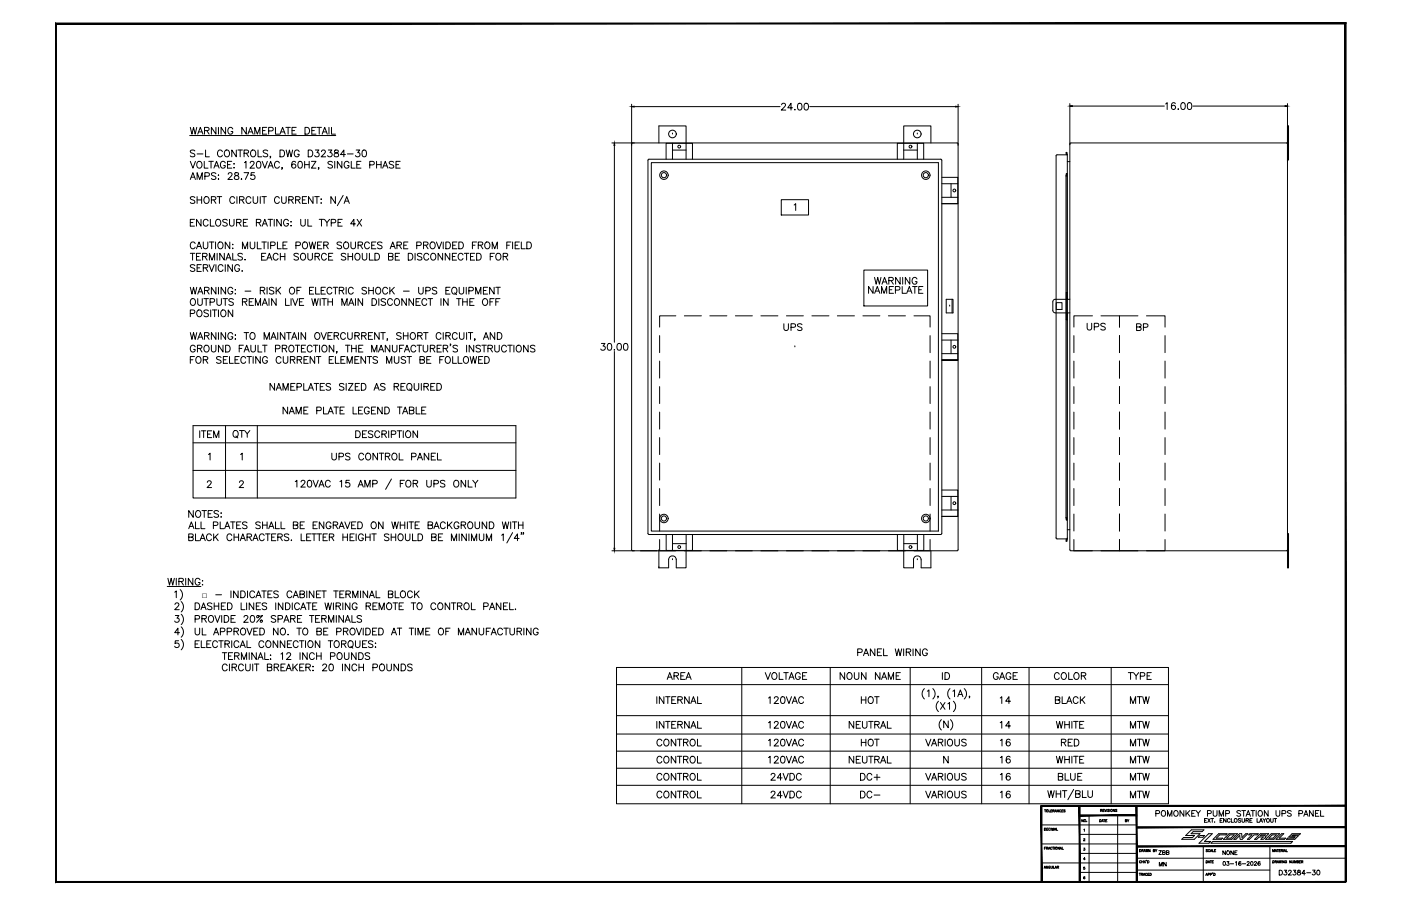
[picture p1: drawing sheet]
<svg xmlns="http://www.w3.org/2000/svg" width="432mm" height="279mm" viewBox="0 0 432 279" stroke-linecap="round" stroke-linejoin="round" font-family="sans-serif">
<defs><g id="words">
<g font-size="5.3">
<text x="239.9" y="35.3">24.00</text>
<text x="358.4" y="34.9">16.00</text>
<text x="268.8" y="88.9">WARNING</text>
<text x="240.6" y="103">UPS</text>
<text x="334.1" y="103">UPS</text>
<text x="349.2" y="103">BP</text>
<text x="184.1" y="109.4">30.00</text>
<text x="82.2" y="121.7">NAMEPLATES SIZED AS REQUIRED</text>
<text x="86.4" y="128.8">NAME PLATE LEGEND TABLE</text>
<text x="60.7" y="136.2">ITEM</text>
<text x="70.9" y="136.2">QTY</text>
<text x="108.7" y="136.2">DESCRIPTION</text>
<text x="101.2" y="143.2">UPS CONTROL PANEL</text>
<text x="263.5" y="203.6">PANEL WIRING</text>
<text x="204.6" y="210.6">AREA</text>
<text x="234.9" y="210.6">VOLTAGE</text>
<text x="257.9" y="210.6">NOUN NAME</text>
<text x="293.9" y="210.6" transform="rotate(-90 293.9 210.6)">ID</text>
<text x="305.2" y="210.6">GAGE</text>
<text x="324.2" y="210.6">COLOR</text>
<text x="346.8" y="210.6">TYPE</text>
<text x="201.4" y="225.8">INTERNAL</text>
<text x="236" y="225.8">120VAC</text>
<text x="260.7" y="225.8">NEUTRAL</text>
<text x="307.3" y="225.8">14</text>
<text x="324.6" y="225.8">WHITE</text>
<text x="347.5" y="225.8">MTW</text>
<text x="201.4" y="231.4">CONTROL</text>
<text x="236" y="231.4">120VAC</text>
<text x="264.6" y="231.4">HOT</text>
<text x="284.3" y="231.4">VARIOUS</text>
<text x="307.3" y="231.4">16</text>
<text x="326.3" y="231.4">RED</text>
<text x="347.5" y="231.4">MTW</text>
<text x="201.4" y="236.7">CONTROL</text>
<text x="236" y="236.7">120VAC</text>
<text x="260.7" y="236.7">NEUTRAL</text>
<text x="307.3" y="236.7">16</text>
<text x="324.6" y="236.7">WHITE</text>
<text x="347.5" y="236.7">MTW</text>
<text x="201.4" y="247.3">CONTROL</text>
<text x="236.7" y="247.3">24VDC</text>
<text x="264.2" y="247.3">DC-</text>
<text x="284.3" y="247.3">VARIOUS</text>
<text x="307.3" y="247.3">16</text>
<text x="347.5" y="247.3">MTW</text>
</g>
<g font-size="4.9">
<text x="201.4" y="218">INTERNAL</text>
<text x="236" y="218">120VAC</text>
<text x="264.6" y="218">HOT</text>
<text x="307.3" y="218">14</text>
<text x="324.6" y="218">BLACK</text>
<text x="347.5" y="218">MTW</text>
<text x="201.4" y="241.7">CONTROL</text>
<text x="236.7" y="241.7">24VDC</text>
<text x="264.2" y="241.7">DC+</text>
<text x="284.3" y="241.7">VARIOUS</text>
<text x="307.3" y="241.7">16</text>
<text x="325.3" y="241.7">BLUE</text>
<text x="347.5" y="241.7">MTW</text>
</g>
<g font-size="4.4">
<text x="356.3" y="268.5">MN</text>
<text x="393.3" y="270.9">D32384</text>
</g>
<text font-size="4" x="356.3" y="264.6">ZBB</text>
<g font-size="3.5">
<text x="346.1" y="254.7">BY</text>
<text x="333" y="266.3">4</text>
</g>
<text font-size="3.1" x="333" y="269.2">5</text>
<text font-size="2.9" x="62.2" y="184.3">□</text>
<text font-size="2.6" x="401.8" y="270.2">-</text>
</g></defs>
<g fill="none" stroke="#000" stroke-width=".31">
<path d="M58.7 39.3l.5 2.1 .4-2.1 .6 2.1 .4-2.1M66.5 39.3v2.1l-1.3-2.1v2.1M67.3 39.3v2.1M69.5 39.3v2.1l-1.4-2.1v2.1M71.7 39.8a.77 .77 0 0 0-.8-.5 .77 .77 0 0 0-.7 .8 .87 .87 0 0 0 .3 1.1 .87 .87 0 0 0 1.1-.1l.1-.5h-.5M75.9 39.3v2.1l-1.4-2.1v2.1M82.2 39.3h-1.3v2.1h1.3M84.9 39.3v2.1h1.2M88.1 39.3h1.4M88.8 39.3v2.1M91.3 39.3h-1.3v2.1h1.3M94 39.3h.7a1.12 1.12 0 0 1 .7 1 1.12 1.12 0 0 1-.7 1.1h-.7z"/>
<path d="M97.4 39.3h-1.3v2.1h1.3M97.7 39.3h1.4M98.4 39.3v2.1M101.4 39.3v2.1M102.2 39.3v2.1h1.2M194.7 32.1v137.4l.3 .3M195.4 32.9h45M249.6 32.9h45M295.3 32.1v137.4l-.3 .3M329.7 32l.1 137.7 .3 .2 66.4-.1 .3-.3M330.5 32.7h28.4M367.7 32.7h28.4"/>
<path d="M396.8 38.8h.3v10.5h-.3M396.8 32v143.1h.3v-10.5h-.3M397.1 38.8v10.5M58.5 41.8h45M58.7 49.8l.8 2.1 .7-2.1M58.7 55.3l.8-2.1 .7 2.1M58.9 54.6h1M60 46.6l-.5-.3-.8 .3 .1 .5 1.1 .5 .1 .5-.1 .2-.7 .1-.5-.3M60.7 55.3v-2.1l.9 2.1 .7-2.1v2.1M60.7 47.5h1.8M60.9 50.1l.1-.2a.99 .99 0 0 1 1.3 .9 .99 .99 0 0 1-1.3 1l-.4-.7zM60.9 41.4l.8-2.1 .8 2.1"/>
<path d="M61.3 40.7h1M62.9 49.8v2.1h1.2M63 40.3l1.2-.1 .3-.5-.6-.4h-.9v2.1M63.1 54.3h1.2l.2-.8-1.4-.3v2.1M63.4 46.3v2.1h1.1M63.7 40.3l.8 1.1M64.3 49.8h1.4M65 49.8v2.1M65.9 51.9l.8-2.1 .8 2.1M66.2 51.2h1M66.5 53.6l-.5-.4-.7 .2-.1 .5 1.1 .6 .2 .5-.5 .3-.8-.3M67.3 53.9v.3z"/>
<path d="M67.3 55.2v.1zM68.5 46.8a.77 .77 0 0 0-.8-.5 .77 .77 0 0 0-.7 .8v.5a.78 .78 0 0 0 .7 .8 .78 .78 0 0 0 .8-.5M69.3 46.6l.2-.2a.99 .99 0 0 1 1.3 .9 .99 .99 0 0 1-1.3 1l-.4-.7zM69.4 50.3a.76 .76 0 0 0-.8-.5 .76 .76 0 0 0-.7 .8v.5a.74 .74 0 0 0 .8 .8 .74 .74 0 0 0 .7-.8h-.5M70.1 50.8h.8M70.3 53.8l.4-.6h.4l.4 .5-.3 .6-1 1h1.4M71.4 49.8h-1.3v2.1h1.3M72 50.6h.2zM72 51.8h.2zM72.4 53.4v.5l.6 .3a.6 .6 0 0 1 .6 .5 .6 .6 0 0 1-.5 .6h-.7l-.2-.7 .3-.3 .9-.4 .1-.3a.77 .77 0 0 0-1.1-.2zM72.8 46.3v2.1l-1.4-2.1v2.1M73.3 46.3h1.4"/>
<path d="M74 46.3v2.1M74.4 55.2v.1zM75.2 47.3l1.2-.1 .2-.5-.5-.4h-.9v2.1M75.2 53.2h1.4l-1 2.1M75.3 50.2l.5-.4v2.1M75.9 47.3l.7 1.1M76.4 41.4l.8-2.1 .8 2.1M76.7 40.7h1M77.1 50.3l.4-.5h.4l.4 .4-.3 .7-1 1h1.4M77.4 46.6l.2-.2a.99 .99 0 0 1 1.3 .9 .99 .99 0 0 1-1.3 1l-.4-.7zM78.4 53.2h-1l-.1 1a.74 .74 0 0 1 1.1 0 .74 .74 0 0 1-.1 1.1 .74 .74 0 0 1-1.1-.3M78.5 41.4v-2.1l.8 2.1 .8-2.1v2.1"/>
<path d="M79.3 49.9a.66 .66 0 0 1 1 .3l.1 .5a.95 .95 0 0 1-.6 1.2h-.2a1.34 1.34 0 0 1-.3-2zM79.5 46.3v2.1h1.2M80.8 49.8l.8 2.1 .8-2.1M80.9 40.3h.8M82.5 46.6l-.5-.3-.9 .3 .2 .5 1.1 .5 .1 .5-.2 .2-.7 .1-.5-.3M82.6 51.9l.8-2.1 .8 2.1M82.8 40.4l1.2-.1 .1-.8-1.3-.2v2.1M82.9 51.2h1M83.4 48.3h-.2h.2l-.2 .5M86.1 50.3a.77 .77 0 0 0-.9-.5 .77 .77 0 0 0-.6 .8v.5a.78 .78 0 0 0 .6 .8 .78 .78 0 0 0 .9-.5M86.3 41.4l.8-2.1 .8 2.1M86.3 46.3h.7a1.12 1.12 0 0 1 .7 1 1.12 1.12 0 0 1-.7 1.1h-.7z"/>
<path d="M86.6 40.7h1M87 51.8h-.2h.2l-.2 .5M88.2 46.3l.5 2.1 .5-2.1 .5 2.1 .5-2.1M90 40.3h.8M91.1 50.1l-.1-.2a.66 .66 0 0 0-1 .3v1.4a.66 .66 0 0 0 1.1 0 .66 .66 0 0 0-.3-1 .66 .66 0 0 0-.9 .6M92.1 49.9a.66 .66 0 0 1 1 .3l.1 .5a.95 .95 0 0 1-.6 1.2h-.2a1.34 1.34 0 0 1-.3-2zM92.2 46.8a.77 .77 0 0 0-.9-.5 .77 .77 0 0 0-.6 .8v.5a.75 .75 0 0 0 .8 .8 .75 .75 0 0 0 .7-.8h-.5M93.9 50.8h1.4M93.9 49.8v2.1M95 46.3h.7a1.12 1.12 0 0 1 .7 1 1.12 1.12 0 0 1-.7 1.1h-.7zM95.3 49.8v2.1M96 49.8h1.4l-1.4 2.1h1.4"/>
<path d="M96.1 40.3h.8M97.2 46.3h1.1l-.6 .8a.69 .69 0 0 1 .5 1.1 .69 .69 0 0 1-1.2-.2M98.3 51.8h-.2h.2l-.2 .5M99.1 46.8l.4-.5h.4l.4 .4-.3 .7-1 1h1.4M99.3 41.4l.8-2.1 .8 2.1M99.6 40.7h1M101.2 46.3h1.1l-.6 .8a.69 .69 0 0 1 .5 1.1 .69 .69 0 0 1-1.2-.2M102.5 50.1l-.5-.3-.9 .3 .2 .5 1.1 .5 .1 .5-.2 .2-.7 .1-.5-.3M103.2 46.4v.6l.9 .3 .3 .4a.66 .66 0 0 1-.9 .7 .66 .66 0 0 1-.2-1.1l.9-.3 .1-.4a.79 .79 0 0 0-1.1-.2zM103.2 49.8v2.1M105.4 49.8v2.1l-1.4-2.1v2.1M106.5 47.7h-1.5l1-1.4v2.1"/>
<path d="M107.1 47.5h1.8M107.6 50.3a.77 .77 0 0 0-.9-.5 .77 .77 0 0 0-.6 .8v.5a.75 .75 0 0 0 .7 .8 .75 .75 0 0 0 .8-.8h-.5M108.3 49.8v2.1h1.2M109.8 46.3h1.1l-.6 .8a.7 .7 0 0 1 .6 .6 .7 .7 0 0 1-.5 .8 .7 .7 0 0 1-.8-.5M110 50.8h.8M111.3 49.8h-1.3v2.1h1.3M111.9 46.4a.67 .67 0 0 1 1 .3l.1 .5a.9 .9 0 0 1-.8 1.2 1.34 1.34 0 0 1-.3-2zM114 50.9l1.1-.1 .3-.3-.1-.5-1.3-.2v2.1M116.1 50.8h1.4M116.1 49.8v2.1M117.5 49.8v2.1M117.9 51.9l.8-2.1 .8 2.1"/>
<path d="M118.3 51.2h1M121.3 50.1l-.5-.3-.8 .3 .1 .5 1.2 .7v.3l-.5 .3-.8-.3M122 50.8h.9M123.3 49.8h-1.3v2.1h1.3M188.6 44.1h106.4M189.4 44.8v60.8M195 44.1l-.3 .3M199.7 49.3h90.5l-.1 115.5-90.4-.1zM200.7 50.2h88.5v113.6h-88.5zM203.1 44.1v-5.3h8.4v5.3M205.3 49.1v-4.9h8.1v4.9M207.3 41.3h.1"/>
<path d="M207.3 44.2v4.9M207.3 46.3h4.2M211.5 44.2v4.9M276.6 49.1v-4.9h8.1v4.9M278.5 44.1v-5.3h8.4v5.3M278.5 44.2v4.9M278.5 46.3h4.2M282.7 41.3h.1M282.7 44.2v4.9M290.3 54.7h4.9v8.1h-4.9h4.9M290.3 56.7h4.9M293.1 56.7v4.1"/>
<path d="M295 44.1l.3 .3M328.5 54.2l.1-.7h.4l-.1 .7M328.5 54.2h.4M328.5 54.2v105.5M328.6 47.7l-.1-.7h.4l.1 .7M328.9 54.2v105.5M329 47.7h-3.2l-.3 .4v117.8l.3 .3h3.2M329 47.7l-.1 119.2h-.4l.1-.7M329 49.8h.7M329.7 44.4l.3-.3h66.5l.3 .3M58.7 68.6h.8M58.7 78.1h1.3"/>
<path d="M59.4 78.1v2.1M59.9 67.6h-1.2v2.1h1.2M60 61l-.5-.4-.7 .1-.1 .3 .1 .3 1.1 .5 .1 .6-.5 .3-.8-.3M60.2 75.1a.78 .78 0 0 0-.9-.5 .78 .78 0 0 0-.6 .8v.5a.77 .77 0 0 0 .6 .8 .77 .77 0 0 0 .9-.5M60.6 76.7l.7-2.1 .8 2.1M60.6 79.1h.7M60.7 60.6v2.1M60.7 61.7h1.4M60.9 76h.9M61.8 78.1h-1.2v2.1h1.2M62 67.6v2.1l-1.4-2.1v2.1M62.1 60.6v2.1"/>
<path d="M62.4 79.1l1.2-.1 .1-.7-1.3-.2v2.1M62.7 74.6v1.8l.5 .3 .7-.3 .2-1.8M63 61a.78 .78 0 0 1 .9-.3 .78 .78 0 0 1 .6 .7v.5a.8 .8 0 0 1-.9 .9 .8 .8 0 0 1-.8-.9zM63.1 79.1l.7 1.1M64.1 68.1a.76 .76 0 0 0-.8-.5 .76 .76 0 0 0-.6 .8v.5a.76 .76 0 0 0 .6 .8 .76 .76 0 0 0 .8-.5M64.5 74.6h1.4M64.8 67.6v2.1h1.2M65.2 61.7l1.1-.2 .2-.5-.5-.4h-.8v2.1M65.2 74.6v2.1M65.8 61.7l.7 1M66.4 74.6v2.1M66.6 67.9l.2-.2a.98 .98 0 0 1 1.3 1 .98 .98 0 0 1-1.3 .9l-.4-.7z"/>
<path d="M66.9 60.6h1.4M66.9 78.1v2.1M67.5 74.7a.98 .98 0 0 1 1.3 1 .98 .98 0 0 1-1.3 .9l-.4-.7v-.5zM67.6 60.6v2.1M69.1 78.1v2.1l-1.4-2.1v2.1M69.9 79.5h1M70 67.9l-.5-.3-.7 .1-.1 .6 1.1 .5 .2 .6-.5 .3-.9-.3M70.7 67.6v1.5l.6 .6 .7-.3 .1-1.8M70.8 74.6v2.1l-1.4-2.1v2.1M71.6 75.4h.2zM71.6 76.6h.2zM71.7 78.1v2.1h1.2"/>
<path d="M72.3 61.1a.77 .77 0 0 0-.9-.5 .77 .77 0 0 0-.6 .8v.5a.78 .78 0 0 0 .6 .8 .78 .78 0 0 0 .9-.5M72.9 68.6l1.2-.1 .1-.7-1.3-.2v2.1M73 60.6v2.1M73.6 68.6l.7 1.1M73.8 61.7l1.2-.2 .2-.5-.5-.4h-.9v2.1M74.5 61.7l.7 1M74.7 76.7v-2.1l.8 2.1 .8-2.1v2.1M74.7 78.4l-.5-.3-.9 .3 .1 .4 1.1 .5 .2 .3v.3l-.5 .3-.9-.3M75 68.6h.8M76.3 67.6h-1.3v2.1h1.3M77.1 74.6v1.5l.6 .6 .7-.3 .1-1.8M77.3 61.1a.77 .77 0 0 0-.9-.5 .77 .77 0 0 0-.6 .8v.5a.78 .78 0 0 0 .6 .8 .78 .78 0 0 0 .9-.5"/>
<path d="M78 60.6v1.5a.71 .71 0 0 0 .7 .6 .71 .71 0 0 0 .7-.6v-1.5M79 68.6l1.2-.1 .2-.5-.5-.4h-.9v2.1M79.3 74.6v2.1h1.2M79.7 68.6l.7 1.1M80.2 60.6v2.1M80.6 79.1h.8M80.7 60.6h1.4M80.7 74.6h1.4M80.8 69.7l.8-2.1 .8 2.1M81.1 69h1M81.4 60.6v2.1M81.4 74.6v2.1"/>
<path d="M81.9 78.1h-1.3v2.1h1.3M82.5 79.5h1M82.6 67.6h1.4M82.6 74.6v2.1M83.3 67.6v2.1M83.4 75.7l1.2-.1 .2-.3-.1-.5-1.3-.2v2.1M84.5 67.6v2.1M85.5 74.6v2.1h1.2M85.7 78.6a.78 .78 0 0 0-.9-.5 .78 .78 0 0 0-.6 .8v.5a.77 .77 0 0 0 .6 .8 .77 .77 0 0 0 .9-.5M86.1 61.1a.77 .77 0 0 0-.9-.5 .77 .77 0 0 0-.6 .8v.5a.78 .78 0 0 0 .6 .8 .78 .78 0 0 0 .9-.5M86.4 79.1h1.4M86.4 78.1v2.1"/>
<path d="M86.7 67.6v2.1l-1.4-2.1v2.1M86.8 60.6v1.5a.71 .71 0 0 0 .7 .6 .71 .71 0 0 0 .7-.6v-1.5M87.2 75.6h.8M87.8 78.1v2.1M88.5 74.6h-1.3v2.1h1.3M88.9 68.1a.78 .78 0 0 0-.9-.5 .78 .78 0 0 0-.6 .8v.5a.75 .75 0 0 0 .7 .8 .75 .75 0 0 0 .8-.8h-.5M89 61.7l1.2-.2 .2-.5-.5-.4h-.9v2.1M89.6 68.4h.2zM89.7 69.5v.2zM89.7 61.7l.7 1M91.1 61.7l1.2-.2 .2-.5-.5-.4h-.9v2.1M91.2 75.7l1.2-.1 .2-.3-.1-.5-1.3-.2v2.1"/>
<path d="M91.8 61.7l.7 1M92 78.4l-.5-.3-.9 .3 .1 .4 1.1 .5 .2 .3v.3l-.5 .3-.9-.3M92.7 67.6v1.5l.6 .6 .7-.3 .1-1.8M93 78.2a.99 .99 0 0 1 1.2 1 .99 .99 0 0 1-1.2 .9l-.4-.7 .1-.8zM93.2 61.7h.8M93.6 74.7a.98 .98 0 0 1 1.2 1 .98 .98 0 0 1-1.2 .9l-.4-.7v-.5zM94.5 60.6h-1.3v2.1h1.3M94.9 67.6v2.1h1.2M94.9 78.1v1.5l.6 .6 .7-.3 .1-1.8M95.3 74.6l.5 2.1 .5-2.1 .5 2.1 .5-2.1M96.5 60.6v2.1l-1.4-2.1v2.1M97 60.6h1.4"/>
<path d="M97.1 79.1l1.2-.1 .2-.3-.1-.4-1.3-.2v2.1M97.7 60.6v2.1M97.8 79.1l.7 1.1M97.9 75.6h.8M98.4 67.6h1.4M99 61.3v.2zM99 62.5v.2zM99.1 67.6v2.1M99.2 74.6h-1.3v2.1h1.3M99.8 75.6l1.2-.1 .2-.5-.5-.4h-.9v2.1M100 67.6l.8 1v1.1M100.5 75.6l.7 1.1"/>
<path d="M100.6 78.6a.78 .78 0 0 0-.9-.5 .78 .78 0 0 0-.6 .8v.5a.77 .77 0 0 0 .6 .8 .77 .77 0 0 0 .9-.5M101.3 79.1h.8M101.6 67.6l-.8 1M102.1 68.7l1.2-.1 .2-.3-.1-.5-1.3-.2v2.1M102.6 78.1h-1.3v2.1h1.3M103.4 60.6v2.1l-1.4-2.1v2.1M104.2 68.6h.8M105.3 74.9l-.5-.3-.9 .3 .1 .4 1.3 .8v.3l-.5 .3-.9-.3M105.5 67.6h-1.3v2.1h1.3M105.8 60.3l-1.8 3.1M106.1 62.7l.8-2.1 .8 2.1M106.3 74.7a.98 .98 0 0 1 1.2 1 .98 .98 0 0 1-1.2 .9l-.4-.7v-.5z"/>
<path d="M106.4 62h1M106.6 78.4l-.5-.3-.7 .1-.2 .2 .1 .4 1.1 .5 .2 .6-.5 .3-.9-.3M107.3 79.1h1.4M107.3 78.1v2.1M108.2 74.6v1.5l.6 .6 .7-.3 .1-1.8M108.7 78.1v2.1M109.6 69h-1.5l1-1.4v2.1M109.8 78.2a.98 .98 0 0 1 1.2 1 .98 .98 0 0 1-1.2 .9l-.4-.7v-.5zM110.1 67.6l1.4 2.1M110.4 75.6l1.2-.1 .2-.5-.2-.3-1.2-.1v2.1M111.1 75.6l.7 1.1M111.5 67.6l-1.4 2.1"/>
<path d="M111.7 78.1v1.5l.6 .6 .7-.3 .1-1.8M113.9 75.1a.78 .78 0 0 0-.9-.5 .78 .78 0 0 0-.6 .8v.5a.77 .77 0 0 0 .6 .8 .77 .77 0 0 0 .9-.5M113.9 78.1v2.1h1.2M114.6 75.6h.8M115.5 78.1h.7a1.12 1.12 0 0 1 .8 1.1 1.12 1.12 0 0 1-.8 1h-.7zM115.8 74.6h-1.2v2.1h1.2M117.8 74.9l-.6-.3-.7 .1-.1 .2 .1 .4 1.1 .5 .2 .6-.6 .3-.8-.3M119.7 79.1l1.2-.1 .2-.7-1.4-.2v2.1l1.4-.2v-.7l-.4-.2M120.2 76.7l.9-2.1 .7 2.1M120.5 76h1M121.8 79.1h.8M122.3 75.6l1.2-.1 .2-.5-.2-.3-1.2-.1v2.1"/>
<path d="M123 75.6l.7 1.1M123.1 78.1h-1.3v2.1h1.3M124.4 75.6h.8M125.7 74.6h-1.3v2.1h1.3M125.8 78.1h.7a1.12 1.12 0 0 1 .8 1.1 1.12 1.12 0 0 1-.8 1h-.7zM127.9 78.1v2.1M128.4 75.7l1.2-.1 .2-.3-.1-.5-1.3-.2v2.1M130 78.4l-.5-.3-.9 .3 .1 .4 1.1 .5 .2 .3v.3l-.5 .3-.9-.3M130.5 75.6l1.2-.1 .2-.5-.5-.4h-.9v2.1M131.2 75.6l.7 1.1M132.1 78.6a.78 .78 0 0 0-.9-.5 .78 .78 0 0 0-.6 .8v.5a.77 .77 0 0 0 .6 .8 .77 .77 0 0 0 .9-.5M132.9 74.7a.99 .99 0 0 1 1.3 1 .99 .99 0 0 1-1.3 .9l-.4-.7v-.5z"/>
<path d="M133.1 78.2a.99 .99 0 0 1 1.3 1 .99 .99 0 0 1-1.3 .9l-.4-.7 .1-.8zM134.5 74.6l.8 2.1 .8-2.1M136.4 78.1v2.1l-1.4-2.1v2.1M136.6 74.6v2.1M137.4 74.6h.7a1.12 1.12 0 0 1 .7 1.1 1.12 1.12 0 0 1-.7 1h-.7zM138.6 78.1v2.1l-1.4-2.1v2.1M139.4 79.1h.8M139.5 75.6h.8M140.7 78.1h-1.3v2.1h1.3M140.8 74.6h-1.3v2.1h1.3M141.4 74.6h.7a1.12 1.12 0 0 1 .7 1.1 1.12 1.12 0 0 1-.7 1h-.7zM142.7 78.6a.78 .78 0 0 0-.9-.5 .78 .78 0 0 0-.6 .8v.5a.77 .77 0 0 0 .6 .8 .77 .77 0 0 0 .9-.5"/>
<path d="M143.1 78.1h1.4M143.8 78.1v2.1M145 79.1h.8M145.6 75.6h.8M146.3 78.1h-1.3v2.1h1.3M146.9 74.6h-1.3v2.1M146.9 78.1h.7a1.12 1.12 0 0 1 .7 1.1 1.12 1.12 0 0 1-.7 1h-.7zM147.4 75.6l1.2-.1 .2-.5-.5-.4h-.9v2.1M148.1 75.6l.7 1.1M149.8 74.7a.99 .99 0 0 1 1.2 1 .99 .99 0 0 1-1.2 .9l-.4-.7v-.5zM151.1 79.1h.8M151.7 76.7v-2.1l.8 2.1 .8-2.1v2.1"/>
<path d="M152.4 78.1h-1.3v2.1M153.2 78.2a.99 .99 0 0 1 1.2 1 .99 .99 0 0 1-1.2 .9l-.4-.7 .1-.8zM155.1 79.1l1.2-.1 .1-.7-1.3-.2v2.1M155.8 79.1l.7 1.1M156.2 75.6h.8M157.5 74.6h-1.3v2.1M158 74.6v2.1M158.8 75.6h.8M160.1 74.6h-1.3v2.1h1.3M160.7 74.6v2.1h1.2M162.4 74.6h.7a1.12 1.12 0 0 1 .7 1.1 1.12 1.12 0 0 1-.7 1h-.7zM240.8 61.6h8.4v4.7h-8.4z"/>
<path d="M244.8 63.2l.4-.4v2.1M290.3 60.8h4.9M58.7 88.6l.5 2.1 .4-2.1 .6 2.1 .4-2.1M58.7 96.7l1.2-.1 .1-.3-.1-.5-1.2-.2v2.1M58.8 92.4a.96 .96 0 0 1 1.4 .1 .96 .96 0 0 1-.2 1.4 .96 .96 0 0 1-1.3-.2 .96 .96 0 0 1 .1-1.3zM60 81.9l-.5-.3-.7 .1-.1 .2 .1 .4 1.1 .5 .1 .6-.5 .3-.8-.3M60.7 82.6h.9M60.9 95.9a.96 .96 0 0 1 1.3 .1 .96 .96 0 0 1-.2 1.4 .96 .96 0 0 1-1.3-.2 .96 .96 0 0 1 .2-1.3zM60.9 90.7l.8-2.1 .8 2.1M60.9 92.1v1.5l.7 .6 .7-.3v-1.8M61.3 90h1M62 81.6h-1.3v2.1h1.3"/>
<path d="M62.7 82.6l1.1-.1 .3-.3-.2-.4-1.2-.2v2.1M62.8 92.1h1.4M63 89.6l1.2-.1 .3-.3-.2-.4-1.3-.2v2.1M63.4 82.6l.7 1.1M63.5 92.1v2.1M63.7 89.6l.8 1.1M64.2 95.9l-.5-.3-.9 .3 .2 .5 1.1 .4 .1 .3v.3l-.5 .3-.9-.3M64.5 81.6l.7 2.1 .8-2.1M64.5 80.2v-2.1l.8 2.1 .8-2.1v2.1M64.7 93.2l1.2-.1 .2-.3-.1-.5-1.3-.2v2.1M64.9 95.6v2.1M65.4 95.6h1.4"/>
<path d="M66.1 95.6v2.1M66.5 88.6v2.1l-1.3-2.1v2.1M66.5 81.6v2.1M66.8 92.1v1.5l.6 .6 .7-.3 .1-1.8M67.3 88.6v2.1M67.3 95.6v2.1M68.4 95.7a.98 .98 0 0 1 1.3 .9 .98 .98 0 0 1-1.3 1l-.4-.7v-.5zM68.7 82.1a.76 .76 0 0 0-.8-.5 .76 .76 0 0 0-.7 .8v.5a.76 .76 0 0 0 .7 .8 .76 .76 0 0 0 .8-.5M68.7 92.1h1.4M69.4 81.6v2.1M69.4 92.1v2.1M69.5 88.6v2.1l-1.4-2.1v2.1"/>
<path d="M69.6 80.2l.8-2.1 .8 2.1M71.6 81.6v2.1l-1.4-2.1v2.1M71.7 89.1a.78 .78 0 0 0-.9-.5 .78 .78 0 0 0-.6 .8 .87 .87 0 0 0 .3 1.1 .87 .87 0 0 0 1.1-.1l.1-.5h-.5M71.7 95.6v2.1l-1.4-2.1v2.1M71.9 92.4l-.5-.3-.9 .3 .2 .5 1 .4 .2 .3v.3l-.5 .3-.9-.3M72.5 89.3v.2zM72.5 90.5v.2zM73.8 82.1a.78 .78 0 0 0-.8-.5 .78 .78 0 0 0-.7 .8v.5a.75 .75 0 0 0 .8 .8 .75 .75 0 0 0 .7-.8h-.5M74.5 83.6h.2zM74.7 93.1l1.2-.1 .1-.7-1.3-.2v2.1M75.4 93.1l.7 1.1M75.5 80v.2z"/>
<path d="M75.5 89.8h1.8M76.8 93.1h.8M78.1 92.1h-1.3v2.1h1.3M78.7 94.2v-2.1l.8 2.1 .8-2.1v2.1M80.2 89.6l1.2-.1 .2-.3-.1-.4-1.3-.2v2.1M80.8 94.2l.8-2.1 .8 2.1M80.9 89.6l.7 1.1M81.1 93.5h1M82.2 80.2l.8-2.1 .8 2.1M82.3 88.6v2.1M82.9 92.1v2.1M84.4 88.9l-.5-.3-.9 .3 .2 .5 1 .4 .2 .3v.3l-.5 .3-.9-.3"/>
<path d="M85.1 92.1v2.1l-1.4-2.1v2.1M85.1 88.6v2.1M85.6 89.5l.9 1.2M86.5 88.6l-1.4 1.4M88 92.1v2.1h1.2M89.4 88.9a.96 .96 0 0 1 1.4 .2 .96 .96 0 0 1-.2 1.3 .96 .96 0 0 1-1.4-.2 .96 .96 0 0 1 .2-1.3zM89.7 92.1v2.1M90.2 92.1l.8 2.1 .8-2.1M91.5 89.6h.8M92.3 93.1h.8M92.8 88.6h-1.3v2.1M93.6 92.1h-1.3v2.1h1.3"/>
<path d="M95.4 89.6h.8M96.1 92.1l.5 2.1 .5-2.1 .5 2.1 .5-2.1M96.7 88.6h-1.3v2.1h1.3M97.3 88.6v2.1h1.2M98.7 92.1v2.1M99 89.6h.8M99.2 92.1h1.4M99.9 92.1v2.1M100.3 88.6h-1.3v2.1h1.3M101.1 93.1h1.4M101.1 92.1v2.1M102.3 89.1a.78 .78 0 0 0-.9-.5 .78 .78 0 0 0-.6 .8 .87 .87 0 0 0 .2 1.1 .87 .87 0 0 0 1.2-.1l.1-.2"/>
<path d="M102.5 92.1v2.1M102.7 88.6h1.4M103.4 88.6v2.1M104.6 89.6l1.2-.1 .2-.3-.1-.4-1.3-.2v2.1M105.3 89.6l.7 1.1M105.4 94.2v-2.1l.8 2.1 .8-2.1v2.1M106.7 88.6v2.1M107.5 94.2l.8-2.1 .8 2.1M107.8 93.5h1M108.9 89.1a.76 .76 0 0 0-.9-.5 .76 .76 0 0 0-.6 .8 .86 .86 0 0 0 .2 1.1 .86 .86 0 0 0 1.2-.1l.1-.2M109.6 92.1v2.1M111.8 92.1v2.1l-1.4-2.1v2.1"/>
<path d="M113 88.9l-.5-.3-.9 .3 .2 .5 1 .4 .2 .3v.3l-.5 .3-.9-.3M113.7 89.6h1.4M113.7 88.6v2.1M114.7 92.1h.7a1.12 1.12 0 0 1 .7 1 1.12 1.12 0 0 1-.7 1.1h-.7zM115.1 88.6v2.1M116 88.9a.96 .96 0 0 1 1.3 .1 .96 .96 0 0 1-.1 1.4 .96 .96 0 0 1-1.4-.2 .96 .96 0 0 1 .2-1.3zM116.8 92.1v2.1M118.9 92.4l-.6-.3-.8 .3 .1 .5 1.1 .4 .2 .3v.3l-.6 .3-.8-.3M119.4 89.1a.78 .78 0 0 0-.8-.5 .78 .78 0 0 0-.7 .8 .87 .87 0 0 0 .3 1.1 .87 .87 0 0 0 1.2-.1v-.2M120.1 88.6v2.1M120.7 89.5l.8 1.2M120.9 92.6a.77 .77 0 0 0-.8-.5 .77 .77 0 0 0-.7 .8 .87 .87 0 0 0 .3 1.1 .87 .87 0 0 0 1.1-.1l.1-.2"/>
<path d="M121.5 88.6l-1.4 1.4M121.8 92.4a.96 .96 0 0 1 1.3 .1 .96 .96 0 0 1-.2 1.4 .96 .96 0 0 1-1.3-.2 .96 .96 0 0 1 .2-1.3zM124.3 89.8h1.8M125.2 92.1v2.1l-1.4-2.1v2.1M127.4 92.1v2.1l-1.4-2.1v2.1M128.2 93.1h.8M129 88.6v1.5l.6 .6 .7-.3 .1-1.8M129.5 92.1h-1.3v2.1h1.3M131.2 89.7l1.2-.1 .2-.3-.1-.5-1.3-.2v2.1M131.5 92.6a.77 .77 0 0 0-.9-.5 .77 .77 0 0 0-.6 .8 .87 .87 0 0 0 .3 1.1 .87 .87 0 0 0 1.1-.1l.1-.2M131.9 92.1h1.4M132.6 92.1v2.1"/>
<path d="M134.6 88.9l-.5-.3-.9 .3 .2 .5 1 .4 .2 .3v.3l-.5 .3-.9-.3M135.9 92.1v2.1M137.4 89.6h.8M138.1 92.1v2.1l-1.4-2.1v2.1M138.7 88.6h-1.3v2.1h1.3M139.6 88.7a.98 .98 0 0 1 1.3 .9 .98 .98 0 0 1-1.3 1l-.4-.7 .1-.8zM140.1 90.3l.6 .6M140.7 92.1h1.4M141.4 92.1v2.1M141.5 88.6v1.5l.6 .6 .7-.3 .1-1.8M142.6 93.1h1.4M142.6 92.1v2.1"/>
<path d="M143.7 88.6v2.1M144 92.1v2.1M144.5 89.7l1.2-.1 .2-.3-.1-.5-1.3-.2v2.1M144.8 93.1h.8M146.1 92.1h-1.3v2.1h1.3M146.6 90.7v-2.1l.8 2.1 .8-2.1v2.1M149 89.6h.8M149.1 92.2a.98 .98 0 0 1 1.2 .9 .98 .98 0 0 1-1.2 1l-.4-.7v-.5zM150.3 88.6h-1.3v2.1h1.3M151 93.1h.8M152.3 88.6v2.1l-1.4-2.1v2.1M152.3 92.1h-1.3v2.1"/>
<path d="M152.8 88.6h1.4M152.8 93.1h.8M153.5 88.6v2.1M154.1 92.1h-1.3v2.1M208.3 97.4h-5v3.5M210.9 97.4h5.3M218.8 97.4h5.2M226.7 97.4h5.2M234.5 97.4h5.3M250.2 97.4h5.3M258.1 97.4h5.2M266 97.4h5.2"/>
<path d="M266.3 83.3h19.6v11.1h-19.6zM273.8 97.4h5.3M281.7 97.4h5v3.5M291.6 92.3h2.1v4.2h-2.1zM292.7 94.4h.1M293.4 92.3v4.2M325.5 93.3h1.8v2.1h-1.8zM329 92.3v-2.1h-.4v8.4h.4v-2.1M329.7 92.3h-4.4a.79 .79 0 0 0-.8 .8v2.6l.5 .7 4.7 .1M336.7 97.4h-5.7v3.5M339.3 97.4h5.7v3.5v-3.5h5.7M353.4 97.4h5.7v3.5"/>
<path d="M58.7 102.6l.5 2.1 .4-2.1 .6 2.1 .4-2.1M58.7 110.9h.8M59.9 110h-1.2v2M60.2 107a.77 .77 0 0 0-.9-.5 .77 .77 0 0 0-.6 .8 .87 .87 0 0 0 .2 1.1 .87 .87 0 0 0 1.1-.1l.2-.5h-.6M60.6 110.3a.96 .96 0 0 1 1.3 .1 .96 .96 0 0 1-.2 1.4 .96 .96 0 0 1-1.3-.2 .96 .96 0 0 1 .2-1.3zM60.9 107.5l1.1-.1 .3-.3-.2-.4-1.2-.2v2.1M60.9 104.7l.8-2.1 .8 2.1M61.3 104h1M61.6 107.5l.7 1.1M62.7 110.9h1.1l.3-.5-.6-.4h-.8v2M63 103.6l1.2-.1 .3-.5-.6-.4h-.9v2.1M63 106.8a.99 .99 0 0 1 1.5 .2 .99 .99 0 0 1-.4 1.5 1 1 0 0 1-1.3-.5 1 1 0 0 1 .2-1.2z"/>
<path d="M63.4 110.9l.7 1.1M63.7 103.6l.8 1.1M65.2 106.5v1.5l.5 .6 .7-.3 .1-1.8M66.5 102.6v2.1l-1.3-2.1v2.1M67.3 102.6v2.1M68.1 110.3l-.5-.3-.9 .3 .2 .5 1 .4 .2 .3v.3l-.5 .2-.9-.2M68.7 106.5v2.1l-1.4-2.1v2.1M68.8 110.9h.8M69.5 102.6v2.1l-1.4-2.1v2.1M69.5 106.5h.7a1.12 1.12 0 0 1 .8 1 1.12 1.12 0 0 1-.8 1.1h-.7zM70.1 110h-1.3v2h1.3M70.7 110v2h1.2"/>
<path d="M71.7 103.1a.77 .77 0 0 0-.8-.5 .77 .77 0 0 0-.7 .8 .87 .87 0 0 0 .3 1.1 .87 .87 0 0 0 1.1-.1l.1-.5h-.5M72.4 104.6h.2zM72.4 110.9h.8M72.5 103.3v.2zM73.7 110h-1.3v2h1.3M73.7 107.5h.8M75 106.5h-1.3v2.1M75.2 108.6l.8-2.1 .8 2.1M75.2 102.6h1.4M75.5 107.9h1M75.7 110.5a.76 .76 0 0 0-.9-.5 .76 .76 0 0 0-.6 .8 .87 .87 0 0 0 .3 1.1 .87 .87 0 0 0 1.1-.1l.1-.2M75.9 102.6v2.1"/>
<path d="M76.1 110h1.4M76.8 110v2M77.2 102.9a.96 .96 0 0 1 1.4 .1 .96 .96 0 0 1-.2 1.4 .96 .96 0 0 1-1.3-.2 .96 .96 0 0 1 .1-1.3zM77.3 106.5v1.5l.6 .6 .7-.3 .1-1.8M78 110v2M79.5 106.5v2.1h1.2M80.2 110v2l-1.4-2v2M80.9 106.5h1.4M81.4 104.7v-2.1l.8 2.1 .8-2.1v2.1M81.6 106.5v2.1M82.4 110.5a.76 .76 0 0 0-.9-.5 .76 .76 0 0 0-.6 .8 .87 .87 0 0 0 .3 1.1 .87 .87 0 0 0 1.1-.1l.1-.6h-.5M83.5 104.7l.8-2.1 .8 2.1"/>
<path d="M83.8 104h1M84.9 107.6l1.2-.1 .1-.8-1.3-.2v2.1M85.6 102.6v2.1M86.6 110.5a.77 .77 0 0 0-.9-.6 .77 .77 0 0 0-.6 .9 .87 .87 0 0 0 .3 1.1 .87 .87 0 0 0 1.1-.1l.1-.2M87 107.5l1.2-.1 .1-.7-1.3-.2v2.1M87.3 110v1.5l.6 .5 .7-.2 .1-1.8M87.7 107.5l.7 1.1M87.8 102.6v2.1l-1.4-2.1v2.1M88.3 102.6h1.4M89 102.6v2.1M89.2 106.8a.96 .96 0 0 1 1.4 .1 .96 .96 0 0 1-.2 1.4 .96 .96 0 0 1-1.4-.2 .96 .96 0 0 1 .2-1.3zM89.5 110.9h1.2l.1-.7-1.3-.2v2"/>
<path d="M89.9 104.7l.8-2.1 .8 2.1M90.2 104h1M90.2 110.9l.7 1.1M91 106.5h1.4M91.6 110.9h1.2l.1-.7-1.3-.2v2M91.7 106.5v2.1M92 102.6v2.1M92.3 110.9l.7 1.1M92.9 107.5h.8M93.7 110.9h.8M94.2 102.6v2.1l-1.4-2.1v2.1M94.2 106.5h-1.3v2.1h1.3"/>
<path d="M95 110h-1.3v2h1.3M96.2 107a.76 .76 0 0 0-.9-.5 .76 .76 0 0 0-.6 .8 .86 .86 0 0 0 .3 1.1 .86 .86 0 0 0 1.1-.1l.1-.3M96.6 106.5h1.4M97 110v2l-1.4-2v2M97.2 102.9a.99 .99 0 0 1 1.4 .2 .99 .99 0 0 1-.4 1.5 1 1 0 0 1-1.2-.5 1 1 0 0 1 .2-1.2zM97.3 106.5v2.1M97.5 110h1.4M98.2 110v2M98.5 106.5v2.1M99 102.6l.8 2.1 .8-2.1M99.4 106.8a.96 .96 0 0 1 1.3 .1 .96 .96 0 0 1-.1 1.4 .96 .96 0 0 1-1.4-.2 .96 .96 0 0 1 .2-1.3zM101.1 103.6h.8"/>
<path d="M101.5 110.9h.8M102.4 102.6h-1.3v2.1h1.3M102.8 110h-1.3v2h1.3M102.9 106.5v2.1l-1.4-2.1v2.1M103 103.6l1.2-.1 .2-.5-.5-.4h-.9v2.1M103.4 110v2h1.2M103.7 103.6l.7 1.1M103.9 108.5h-.2h.2l-.2 .5M105.1 110.9h.8M106.4 110h-1.3v2h1.3M106.5 103.1a.77 .77 0 0 0-.9-.5 .77 .77 0 0 0-.6 .8 .87 .87 0 0 0 .2 1.1 .87 .87 0 0 0 1.2-.1l.1-.2M106.5 106.5h1.4"/>
<path d="M107 112v-2l.8 2 .8-2v2M107.2 102.6v1.5l.6 .6 .7-.3 .1-1.8M107.2 106.5v2.1M108.4 107.5h1.4M108.4 106.5v2.1M109.4 103.6l1.2-.1 .2-.5-.5-.4h-.9v2.1M109.4 110.9h.8M109.8 106.5v2.1M110.1 103.6l.7 1.1M110.6 107.5h.8M110.7 110h-1.3v2h1.3M111.5 103.6l1.2-.1 .2-.5-.5-.4h-.9v2.1"/>
<path d="M111.9 106.5h-1.3v2.1h1.3M112.2 103.6l.7 1.1M112.7 110v2l-1.4-2v2M113.2 110h1.4M113.6 103.6h.8M113.9 110v2M114.6 108.6v-2.1l.8 2.1 .8-2.1v2.1M114.9 102.6h-1.3v2.1h1.3M116.4 110.3l-.6-.3-.8 .3 .1 .5 1.1 .4 .2 .3v.3l-.6 .2-.8-.2M116.6 108.6l.9-2.1 .8 2.1M116.9 102.6v2.1l-1.4-2.1v2.1M116.9 107.9h1"/>
<path d="M117.3 102.6h1.4M118 102.6v2.1M119.1 112v-2l.9 2 .8-2v2M119.4 104.6h-.1h.1l-.1 .5M120.1 106.5v2.1l-1.4-2.1v2.1M120.9 106.5v1.5l.6 .6 .7-.3 .1-1.8M121.5 110v1.5l.7 .5 .7-.2v-1.8M123.1 107.5h.8M123.6 102.9l-.5-.3-.9 .3 .2 .5 1 .4 .2 .3v.3l-.5 .3-.9-.3M124.3 103.6h1.4M124.3 102.6v2.1M124.4 106.5h-1.3v2.1"/>
<path d="M124.6 108.6l.8-2.1 .8 2.1M124.9 107.9h1M125 110.3l-.5-.3-.9 .3 .2 .5 1 .4 .2 .3v.3l-.5 .2-.9-.2M125.4 110h1.4M125.7 102.6v2.1M126.1 110v2M126.6 102.9a.96 .96 0 0 1 1.4 .1 .96 .96 0 0 1-.2 1.4 .96 .96 0 0 1-1.3-.2 .96 .96 0 0 1 .1-1.3zM128.1 107a.77 .77 0 0 0-.8-.5 .77 .77 0 0 0-.7 .8 .87 .87 0 0 0 .3 1.1 .87 .87 0 0 0 1.1-.1l.1-.3M128.5 106.5h1.4M128.7 103.6l1.2-.1 .2-.5-.5-.4h-.9v2.1M129.2 106.5v2.1M129.4 110.9h1.2l.2-.5-.5-.4h-.9v2l1.3-.1 .1-.5-.5-.5"/>
<path d="M129.4 103.6l.7 1.1M130.4 106.5v1.5l.6 .6 .7-.3 .1-1.8M130.5 102.6h1.4M131.2 102.6v2.1M131.5 110.9h.8M132.6 107.5l1.2-.1 .2-.3-.1-.4-1.3-.2v2.1M132.8 110h-1.3v2h1.3M133.3 107.5l.7 1.1M134.7 107.5h.8M135.5 110.9h.8M135.9 103.1a.76 .76 0 0 0-.9-.5 .76 .76 0 0 0-.6 .8 .87 .87 0 0 0 .3 1.1 .87 .87 0 0 0 1.1-.1l.1-.2M136 106.5h-1.3v2.1h1.3"/>
<path d="M136.6 107.5l1.2-.1 .1-.7-1.3-.2v2.1M136.6 102.6v2.1M136.8 110h-1.3v2M137.3 107.5l.7 1.1M137.4 103.6l1.2-.1 .2-.5-.5-.4h-.9v2.1M137.4 110.3a.96 .96 0 0 1 1.4 .1 .96 .96 0 0 1-.2 1.4 .96 .96 0 0 1-1.3-.2 .96 .96 0 0 1 .1-1.3zM138.1 103.6l.7 1.1M138.9 106.2h-.2h.2l-.2 .5M139.5 110v2h1.2M140.9 103.1a.76 .76 0 0 0-.9-.5 .76 .76 0 0 0-.6 .8 .86 .86 0 0 0 .3 1.1 .86 .86 0 0 0 1.1-.1l.1-.2M141 106.8l-.5-.3-.9 .3 .2 .5 1 .4 .2 .3v.3l-.5 .3-.9-.3M141.2 110v2h1.2"/>
<path d="M141.6 102.6v1.5l.6 .6 .7-.3 .1-1.8M143 110.3a.96 .96 0 0 1 1.4 .1 .96 .96 0 0 1-.2 1.4 .96 .96 0 0 1-1.3-.2 .96 .96 0 0 1 .1-1.3zM143.8 102.6v2.1M143.8 106.5v2.1M144.3 102.6h1.4M144.9 110l.5 2 .5-2 .5 2 .5-2M145 102.6v2.1M146 106.5v2.1l-1.4-2.1v2.1M146.4 104.6h-.2h.2l-.2 .5M147.5 110.9h.8M148.1 106.8l-.5-.3-.9 .3 .2 .5 1.2 .7v.3l-.5 .3-.9-.3M148.5 106.5h1.4"/>
<path d="M148.8 110h-1.3v2h1.3M149 104.7l.8-2.1 .8 2.1M149.2 106.5v2.1M149.3 104h1M149.4 110h.7a1.12 1.12 0 0 1 .7 1 1.12 1.12 0 0 1-.7 1h-.7zM150.4 107.5l1.2-.1 .1-.7-1.3-.2v2.1M151.1 107.5l.7 1.1M152.5 102.6v2.1l-1.4-2.1v2.1M152.5 106.5v1.5l.6 .6 .7-.3 .1-1.8M153.3 102.6h.7a1.12 1.12 0 0 1 .7 1 1.12 1.12 0 0 1-.7 1.1h-.7zM156.1 107a.77 .77 0 0 0-.9-.5 .77 .77 0 0 0-.6 .8 .87 .87 0 0 0 .2 1.1 .87 .87 0 0 0 1.2-.1l.1-.3M156.5 106.5h1.4"/>
<path d="M157.2 106.5v2.1M158.4 106.5v2.1M159.3 106.8a.96 .96 0 0 1 1.3 .1 .96 .96 0 0 1-.1 1.4 .96 .96 0 0 1-1.4-.2 .96 .96 0 0 1 .2-1.3zM162.8 106.5v2.1l-1.4-2.1v2.1M164.9 106.8l-.5-.3-.9 .3 .2 .5 1 .4 .2 .3v.3l-.5 .3-.9-.3M189.4 108.4v60.7M203.3 103.5v5.2M203.3 111.4v5.2M203.3 119.2v5.3M245 107h.1M286.7 103.5v5.2M286.7 111.4v5.2"/>
<path d="M286.7 119.2v5.3M290.3 102.9h4.9v8.1h-4.9h4.9M290.3 104.9h4.9M290.3 109.1h4.9M293.1 104.9v4.2M331 103.5v5.2M331 111.4v5.2M331 119.2v5.3M345 103.5v5.2M345 111.4v5.2M345 119.2v5.3M359.1 103.5v5.2"/>
<path d="M359.1 111.4v5.2M359.1 119.2v5.3M59.5 131.3h99.5v22.3h-99.5zM59.5 136.6h99.5M69.5 131.3v22.3M79.3 131.3v22.3M203.3 127.1v5.2M203.3 135v5.2M286.7 127.1v5.2M286.7 135v5.2M331 127.1v5.2M331 135v5.2"/>
<path d="M345 127.1v5.2M345 135v5.2M359.1 127.1v5.2M359.1 135v5.2M59.5 145.1h99.5M59.6 157.5v2l-1.4-2v2M60.5 157.7a.96 .96 0 0 1 1.3 .2 .96 .96 0 0 1-.1 1.4 .96 .96 0 0 1-1.4-.2 .96 .96 0 0 1 .2-1.4zM62.3 157.5h1.3M62.9 157.5v2M63.9 148.8l.4-.5h.4l.4 .4-.3 .7-1 1h1.4M64.2 158.4h.8M64.3 140.2l.4-.4v2.1"/>
<path d="M65.4 157.5h-1.2v2h1.2M67.4 157.7l-.6-.2-.8 .2 .1 .6 1.1 .4 .2 .3v.3l-.6 .2-.8-.2M68.1 158.3h.1zM68.1 159.4h.1zM73.8 148.8l.4-.5h.4l.4 .4-.3 .7-1 1h1.4M74.1 140.2l.6-.4v2.1M91 148.5l.5-.4v2.1M92.8 148.6l.4-.5h.4l.4 .4-.3 .7-1 1h1.4M95 148.2a.66 .66 0 0 1 1 .3l.1 .5a.9 .9 0 0 1-.8 1.2 1.34 1.34 0 0 1-.3-2zM96.5 148.1l.8 2.1 .8-2.1M98.3 150.2l.8-2.1 .8 2.1M98.6 149.5h1"/>
<path d="M101.8 148.6a.77 .77 0 0 0-.9-.5 .77 .77 0 0 0-.6 .8v.5a.78 .78 0 0 0 .6 .8 .78 .78 0 0 0 .9-.5M104.8 148.5l.5-.4v2.1M107.7 148.1h-1l-.1 .9a.74 .74 0 0 1 1.1 0 .74 .74 0 0 1-.2 1.1 .74 .74 0 0 1-1-.3M110.4 150.2l.8-2.1 .8 2.1M110.7 149.5h1M112.5 150.2v-2.1l.8 2.1 .8-2.1v2.1M114.9 149.2l1.2-.1 .2-.3-.1-.5-1.3-.2v2.1M120.7 147.7l-1.8 3.2M123.4 149.1h.7M124.7 148.1h-1.3v2.1M125.2 148.4l.3-.2a.98 .98 0 0 1 1.2 1 .98 .98 0 0 1-1.2 .9l-.4-.7zM127.3 149.1l1.2-.1 .2-.7-1.4-.2v2.1"/>
<path d="M128 149.1l.7 1.1M131.5 148.1v1.5a.71 .71 0 0 0 .7 .6 .71 .71 0 0 0 .7-.6v-1.5M133.7 149.2l1.2-.1 .2-.3-.1-.5-1.3-.2v2.1M137.1 148.4l-.5-.3-.9 .3 .2 .5 1.1 .5 .1 .5-.2 .2-.7 .1-.5-.3M140 148.4l.2-.2a.98 .98 0 0 1 1.2 1 .98 .98 0 0 1-1.2 .9l-.4-.7zM143.5 148.1v2.1l-1.4-2.1v2.1M144.3 148.1v2.1h1.2M145.7 148.1l.8 1v1.1M147.3 148.1l-.8 1M203.3 142.8v5.3M203.3 150.7v5.2M203.3 158.5v5.3"/>
<path d="M286.7 142.8v5.3M286.7 150.7v5.2M286.7 158.5v5.3M290.3 151.1h4.9v8.2h-4.9h4.9M290.3 157.3h4.9M290.3 153.1h4.9M293.1 153.1v4.2M328.5 159.7l.1 .7h.4l-.1-.7M328.5 159.7h.4M331 142.8v5.3M331 150.7v5.2M331 158.5v5.3"/>
<path d="M345 142.8v5.3M345 150.7v5.2M345 158.5v5.3M359.1 142.8v5.3M359.1 150.7v5.2M359.1 158.5v5.3M51.8 178.3l.4 2.1 .5-2.1 .5 2.1 .5-2.1M54.3 178.3v2.1M55.1 179.3l1.2-.1 .1-.7-1.3-.2v2.1M55.8 179.3l.7 1.1M57.2 178.3v2.1M58.2 163l.8-2.1 .8 2.1"/>
<path d="M58.2 165.6l1.2-.1 .1-.7-1.3-.2v2.1l1.2-.1 .2-.6-.5-.4M58.5 162.3h1M59.4 178.3v2.1l-1.4-2.1v2.1M60.3 160.9v2.1h1.2M60.3 164.6v2.1h1.2M61.6 178.8a.78 .78 0 0 0-.8-.5 .78 .78 0 0 0-.7 .8v.5a.75 .75 0 0 0 .8 .9 .75 .75 0 0 0 .7-.9h-.5M61.7 166.7l.8-2.1 .8 2.1M62 160.9v2.1h1.2M62 166h.9M62.4 179v.2zM65.2 165.1a.78 .78 0 0 0-.9-.5 .78 .78 0 0 0-.7 .8v.5a.77 .77 0 0 0 .7 .8 .77 .77 0 0 0 .9-.5M65.8 162l1.2-.1 .2-.3-.1-.4-1.3-.3v2.1"/>
<path d="M65.8 164.6v2.1M66.4 165.5l.8 1.2M67.2 164.6l-1.4 1.4M67.9 160.9v2.1h1.1M69.3 163l.7-2.1 .8 2.1M69.6 162.3h.9M71.1 160.9h1.4M71.4 165.1a.76 .76 0 0 0-.8-.5 .76 .76 0 0 0-.6 .8v.5a.76 .76 0 0 0 .6 .8 .76 .76 0 0 0 .8-.5M71.8 160.9v2.1M72.1 164.6v2.1M72.1 165.6h1.4M72.9 161.9h.8"/>
<path d="M73.5 164.6v2.1M74 166.7l.8-2.1 .8 2.1M74.2 160.9h-1.3v2.1h1.3M74.3 166h1M76.1 161.2l-.5-.3-.9 .3 .2 .5 1.1 .6 .1 .4-.2 .3h-.7l-.5-.3M76.1 165.6l1.2-.1 .1-.7-1.3-.2v2.1M76.8 165.6l.7 1.1M77.9 166.7l.8-2.1 .8 2.1M78.2 166h1M80.2 161.2l-.5-.3-.9 .3 .2 .5 1.1 .6 .1 .4-.2 .3h-.7l-.5-.3M80.9 161.9h1.4M80.9 160.9v2.1"/>
<path d="M81.4 165.1a.78 .78 0 0 0-.8-.5 .78 .78 0 0 0-.7 .8v.5a.77 .77 0 0 0 .6 .8 .77 .77 0 0 0 .9-.5M81.8 164.6h1.4M82.3 160.9v2.1M82.5 164.6v2.1M82.8 163l.8-2.1 .8 2.1M83.1 162.3h1M83.7 165.6h.8M84.9 160.9v2.1h1.2M85 164.6h-1.3v2.1h1.3M85.6 165.6l1.2-.1 .1-.7-1.3-.2v2.1M86.3 165.6l.7 1.1M86.6 160.9v2.1h1.2"/>
<path d="M89 164.9l-.5-.3-.9 .3 .1 .4 1.1 .5 .2 .3v.3l-.5 .3-.9-.3M89.8 166.5v.2zM90.4 161.9h1.2l.2-.6-.5-.4h-.9v2.1l1.3-.2 .1-.5-.5-.4M92.5 161.9h.8M92.8 164.6v2.1h1.2M93.8 160.9h-1.3v2.1h1.3M94.5 165.6h.8M95.8 164.6h-1.3v2.1h1.3M96.1 164.6h1.4M96.5 161.9h.8M96.8 164.6v2.1M97.7 164.6h1.4"/>
<path d="M97.8 160.9h-1.3v2.1h1.3M98.4 164.6v2.1M99.6 165.6h.8M99.8 160.9v2.1l-1.4-2.1v2.1M100.9 164.6h-1.3v2.1h1.3M101.5 165.6l1.2-.1 .1-.7-1.3-.2v2.1M102 161.5a.77 .77 0 0 0-.9-.6 .77 .77 0 0 0-.6 .8v.6a.75 .75 0 0 0 .8 .8 .75 .75 0 0 0 .7-.8h-.5M102.2 165.6l.7 1.1M102.7 161.9h1.2l.2-.6-.5-.4h-.9v2.1M103.4 161.9l.7 1.1M104.5 163l.8-2.1 .8 2.1M104.8 162.3h1"/>
<path d="M105.7 165.6h1.4M105.7 164.6v2.1M106.3 160.9l.8 2.1 .8-2.1M107.1 164.6v2.1M107.9 165.6h.8M108.4 161.9h.8M109.2 164.6h-1.3v2.1h1.3M109.7 160.9h-1.3v2.1h1.3M109.8 164.6v2.1M110.3 160.9h.7a1.12 1.12 0 0 1 .7 1.1 1.12 1.12 0 0 1-.7 1h-.7zM112 165.1a.78 .78 0 0 0-.9-.5 .78 .78 0 0 0-.6 .8v.5a.75 .75 0 0 0 .7 .9 .75 .75 0 0 0 .8-.9h-.5M112.7 165.6h1.4"/>
<path d="M112.7 164.6v2.1M114.1 164.6v2.1M114.6 161.2l.2-.1a.99 .99 0 0 1 1.2 .9 .99 .99 0 0 1-1.2 1l-.4-.7zM114.6 164.6h1.4M115.3 164.6v2.1M118.1 160.9v2.1l-1.4-2.1v2.1M119.9 164.9l-.5-.3-.7 .1-.2 .2 .1 .4 1.1 .5 .2 .6-.5 .3-.9-.3M120.6 165.6h1.4M120.6 164.6v2.1M120.8 160.9l.5 2.1 .5-2.1 .5 2.1 .5-2.1M122 164.6v2.1M122.9 164.9l.2-.2a.98 .98 0 0 1 1.2 1 .98 .98 0 0 1-1.2 .9l-.4-.7z"/>
<path d="M123.4 161.9h1.4M123.4 160.9v2.1M124.8 160.9v2.1M124.9 164.6v1.5l.7 .6 .7-.3v-1.8M125.6 160.9v2.1M126 160.9h1.4M126.7 160.9v2.1M127.1 164.6v2.1h1.3M128 161.9h.8M128.8 164.6h.7a1.12 1.12 0 0 1 .8 1.1 1.12 1.12 0 0 1-.8 1h-.7zM129.2 160.9h-1.2v2.1h1.2M131.9 161.9h1.2l.3-.6-.6-.4h-.9v2.1l1.3-.2 .2-.5-.6-.4"/>
<path d="M133 165.6l1.2-.1 .1-.7-1.3-.2v2.1l1.3-.2v-.7l-.4-.2M133.7 163l.8-2.1 .8 2.1M134 162.3h1M135.1 165.6h.8M136.4 164.6h-1.3v2.1h1.3M137.2 161.5a.76 .76 0 0 0-.8-.6 .76 .76 0 0 0-.7 .8v.6a.76 .76 0 0 0 .7 .7 .76 .76 0 0 0 .8-.4M137.9 160.9v2.1M138.4 161.9l.9 1.1M139.1 166.7v-2.1l.8 2.1 .8-2.1v2.1M139.3 160.9l-1.4 1.4M141.4 161.5a.77 .77 0 0 0-.8-.6 .77 .77 0 0 0-.7 .8v.6a.75 .75 0 0 0 .8 .8 .75 .75 0 0 0 .7-.8h-.5M141.5 164.6v2.1"/>
<path d="M142.1 161.9h1.2l.2-.6-.5-.4h-.9v2.1M142.8 161.9l.7 1.1M143.7 164.6v2.1l-1.4-2.1v2.1M144.3 161.2l.2-.1a.98 .98 0 0 1 1.2 .9 .98 .98 0 0 1-1.2 1l-.4-.7zM144.5 164.6v2.1M145.3 166.7v-2.1l.8 2.1 .8-2.1v2.1M146.4 160.9v1.5l.6 .6 .7-.3 .1-1.8M147.7 164.6l.1 1.8 .5 .3 .7-.3 .1-1.8M149.9 166.7v-2.1l.8 2.1 .8-2.1v2.1M150 160.9v2.1l-1.4-2.1v2.1M150.8 160.9h.7a1.12 1.12 0 0 1 .7 1.1 1.12 1.12 0 0 1-.7 1h-.7zM154.6 165.1l.5-.5v2.1"/>
<path d="M154.8 160.9l.5 2.1 .5-2.1 .5 2.1 .5-2.1M157.4 160.9v2.1M157.9 160.9h1.4M158 164.2l-1.8 3.2M158.6 160.9v2.1M159.8 161.9h1.4M159.8 160.9v2.1M160 166h-1.5l1-1.4v2.1M160.8 164.4h-.2h.2l-.2 .4M161.2 160.9v2.1M161.4 164.4h-.2h.2l-.2 .4M188.6 169.9h106.4"/>
<path d="M203.1 169.9h.1M203.1 175.1h.1M203.1 169.9v5.2M203.3 166.4v3.5h5M205.3 164.8v4.9h8.1v-4.9M207.3 172.6h.1M207.3 167.7h4.2M207.3 164.8v4.9M211.5 169.9v5.2h-3.1v-2.5a1.17 1.17 0 0 0-1.2-1.2 1.17 1.17 0 0 0-1.1 1.2v2.5h-3M211.5 164.8v4.9M276.6 164.8v4.9h8.1v-4.9M278.5 169.9v5.2h3.1l-.1-2.5a1.17 1.17 0 0 1 1.2-1.2 1.17 1.17 0 0 1 1.2 1.2"/>
<path d="M278.6 167.7h4.1M278.6 164.8v4.9M282.7 172.6h.1M282.7 164.8v4.9M286.7 166.4v3.5M286.9 169.9v5.2h-3v-2.5M329 166.2h.1M329 163.4h.7M331 166.4v3.5M339.3 169.9h5.7v-3.5v3.5M359.1 166.4v3.5h-5.7M51.5 180.9h10.4"/>
<path d="M53.8 182.6l.5-.4v2.1M53.9 186.4l.4-.5 .6 .1 .2 .3-.3 .7-1 1h1.4M54 189.8h1.1l-.6 .8a.69 .69 0 0 1 .6 1.1 .69 .69 0 0 1-1.3-.2M55 197.6h-1l-.1 .9a.75 .75 0 0 1 1.2 0 .75 .75 0 0 1-.2 1.1 .75 .75 0 0 1-1.1-.3M55.4 195.1h-1.6l1-1.4v2.1M55.5 181.8a2.16 2.16 0 0 1 0 3.2M55.8 185.5a2.16 2.16 0 0 1 0 3.2M55.8 189.4a2.16 2.16 0 0 1 0 3.2M55.8 193.3a2.16 2.16 0 0 1 0 3.2M55.8 197.2a2.16 2.16 0 0 1 0 3.2M60.1 185.9h.7a1.12 1.12 0 0 1 .8 1.1 1.12 1.12 0 0 1-.8 1h-.7zM60.1 190.9l1.2-.1 .2-.3-.1-.5-1.3-.2v2.1"/>
<path d="M60.1 193.7v1.5l.6 .6 .7-.3 .1-1.8M60.1 198.6h.8M61.4 197.6h-1.3v2.1h1.3M61.9 188l.8-2.1 .8 2.1M62 197.6v2.1h1.2M62.2 190.8l1.2-.1 .1-.7-1.3-.2v2.1M62.2 187.3h1M62.3 193.7v2.1h1.2M62.4 180.2v.2zM62.9 190.8l.7 1.1M63.7 198.6h.8M64.6 189.9a.98 .98 0 0 1 1.3 1 .98 .98 0 0 1-1.3 .9l-.4-.7v-.5z"/>
<path d="M65 197.6h-1.3v2.1h1.3M65.3 186.2l-.5-.3-.9 .3 .2 .5 1 .4 .2 .3v.3l-.5 .3-.9-.3M65.8 195.8l.8-2.1 .8 2.1M66 185.9v2.1M66 186.9h1.4M66.1 195.1h1M66.2 189.8l.8 2.1 .8-2.1M66.5 183.4h1.8M67 198.1a.76 .76 0 0 0-.9-.5 .76 .76 0 0 0-.6 .8 .86 .86 0 0 0 .3 1.1 .86 .86 0 0 0 1.1-.1l.1-.2M67.4 185.9v2.1M67.4 197.6h1.4M67.9 194.8l1.2-.1 .2-.3-.1-.5-1.3-.2v2.1"/>
<path d="M68.1 197.6v2.1M68.2 186.9h.8M68.3 189.8v2.1M69.1 189.8h.7a1.12 1.12 0 0 1 .7 1.1 1.12 1.12 0 0 1-.7 1h-.7zM69.3 198.6l1.2-.1 .2-.3-.1-.4-1.3-.2v2.1M69.5 185.9h-1.3v2.1h1.3M70 194.8l1.2-.1 .2-.3-.1-.5-1.3-.2v2.1M70 198.6l.7 1.1M70.1 185.9h.7a1.12 1.12 0 0 1 .7 1.1 1.12 1.12 0 0 1-.7 1h-.7zM71.2 182.2v2.1M71.2 190.8h.8M71.4 197.6v2.1"/>
<path d="M72.1 194.7l1.2-.1 .2-.3-.1-.4-1.3-.2v2.1M72.5 189.8h-1.3v2.1h1.3M72.8 194.7l.7 1.1M73.4 182.2v2.1l-1.4-2.1v2.1M73.6 198.1a.78 .78 0 0 0-.9-.5 .78 .78 0 0 0-.6 .8 .87 .87 0 0 0 .3 1.1 .87 .87 0 0 0 1.1-.1l.1-.2M74 199.7l.8-2.1 .8 2.1M74.2 182.2h.7a1.12 1.12 0 0 1 .7 1.1 1.12 1.12 0 0 1-.7 1h-.7zM74.3 185.9v2.1h1.2M74.3 199h1M74.5 193.8a.98 .98 0 0 1 1.2 1 .98 .98 0 0 1-1.2 .9l-.4-.7v-.5zM75.2 190.3l.4-.5h.4l.4 .4-.3 .7-1 1h1.4M76 185.9v2.1"/>
<path d="M76.1 193.7l.8 2.1 .8-2.1M76.1 197.6v2.1h1.2M76.3 182.2v2.1M77.4 189.9a.67 .67 0 0 1 1 .3l.1 .5a.91 .91 0 0 1-.8 1.2 1.34 1.34 0 0 1-.3-2zM78.2 185.9v2.1l-1.4-2.1v2.1M78.2 194.7h.8M78.5 182.7a.76 .76 0 0 0-.9-.5 .76 .76 0 0 0-.6 .8v.5a.76 .76 0 0 0 .6 .8 .76 .76 0 0 0 .9-.5M78.9 184.3l.8-2.1 .8 2.1M79 186.9h.8M79.2 183.6h1M79.5 193.7h-1.3v2.1h1.3M79.6 189.8l.2 .4-.5 .3-.2-.4 .3-.3 .7 .2 .8-.2-1.8 2.1"/>
<path d="M80.1 193.7h.7a1.12 1.12 0 0 1 .7 1.1 1.12 1.12 0 0 1-.7 1h-.7zM80.3 185.9h-1.3v2.1h1.3M80.7 182.2h1.4M81.3 198.1a.78 .78 0 0 0-.9-.5 .78 .78 0 0 0-.6 .8 .87 .87 0 0 0 .3 1.1 .87 .87 0 0 0 1.1-.1l.1-.2M81.4 182.2v2.1M82.1 197.9a.96 .96 0 0 1 1.3 .2 .96 .96 0 0 1-.1 1.3 .96 .96 0 0 1-1.4-.2 .96 .96 0 0 1 .2-1.3zM82.2 186.2l-.5-.3-.9 .3 .2 .5 1 .4 .2 .3v.3l-.5 .3-.9-.3M82.6 183.2h.8M83.9 182.2h-1.3v2.1h1.3M85 190.1l-.5-.3-.9 .3 .2 .5 1 .4 .2 .3v.3l-.5 .3-.9-.3M85 185.9v2.1M85.6 197.6v2.1l-1.4-2.1v2.1"/>
<path d="M85.7 190.9l1.2-.1 .1-.8-1.3-.2v2.1M85.7 193.7v2.1l-1.4-2.1v2.1M85.8 182.5l-.5-.3-.7 .1-.1 .6 1.1 .5 .2 .6-.5 .3-.9-.3M86.6 194a.96 .96 0 0 1 1.3 .2 .96 .96 0 0 1-.1 1.3 .96 .96 0 0 1-1.4-.1 .96 .96 0 0 1 .2-1.4zM87.2 185.9v2.1l-1.4-2.1v2.1M87.5 191.9l.8-2.1 .8 2.1M87.8 197.6v2.1l-1.4-2.1v2.1M87.8 191.2h1M88 185.9h.7a1.12 1.12 0 0 1 .7 1.1 1.12 1.12 0 0 1-.7 1h-.7zM88.6 198.6h.8M88.7 195.7h.2zM89.6 190.8l1.2-.1 .1-.7-1.3-.2v2.1"/>
<path d="M89.9 197.6h-1.3v2.1h1.3M90 182.7a.78 .78 0 0 0-.9-.5 .78 .78 0 0 0-.6 .8v.5a.77 .77 0 0 0 .6 .8 .77 .77 0 0 0 .9-.5M90.1 185.9v2.1M90.3 190.8l.7 1.1M90.4 184.3l.7-2.1 .8 2.1M90.7 183.6h1M91.5 193.7h1.4M91.7 190.8h.8M91.9 198.1a.78 .78 0 0 0-.9-.5 .78 .78 0 0 0-.6 .8 .87 .87 0 0 0 .2 1.1 .87 .87 0 0 0 1.2-.1l.1-.2M92.2 193.7v2.1M92.3 186.4a.77 .77 0 0 0-.9-.5 .77 .77 0 0 0-.6 .8 .87 .87 0 0 0 .2 1.1 .87 .87 0 0 0 1.2-.1l.1-.2M92.3 197.6h1.4"/>
<path d="M92.5 183.2l1.1-.1 .3-.5-.6-.4h-.8v2.1l1.2-.2 .2-.5-.6-.4M92.7 188l.8-2.1 .8 2.1M93 189.8h-1.3v2.1h1.3M93 187.3h1M93 197.6v2.1M93.5 194a.96 .96 0 0 1 1.3 .2 .96 .96 0 0 1-.1 1.3 .96 .96 0 0 1-1.4-.1 .96 .96 0 0 1 .2-1.4zM94.2 197.6v2.1M94.5 185.9h1.4M94.6 182.2v2.1M95.1 197.9a.96 .96 0 0 1 1.3 .2 .96 .96 0 0 1-.1 1.3 .96 .96 0 0 1-1.4-.2 .96 .96 0 0 1 .2-1.3zM95.2 185.9v2.1M95.4 189.8h1.4"/>
<path d="M96.1 189.8v2.1M96.4 186.9h.8M96.7 182.2v2.1l-1.4-2.1v2.1M97.3 190.8h.8M97.5 183.2h.8M97.7 185.9h-1.3v2.1h1.3M97.7 194.7l1.2-.1 .1-.7-1.3-.2v2.1l1.3-.2 .1-.5-.5-.4M98.6 189.8h-1.3v2.1h1.3M98.6 197.6v2.1l-1.4-2.1v2.1M98.8 182.2h-1.3v2.1h1.3M99.1 182.2h1.4M99.2 190.8l1.2-.1 .1-.7-1.3-.2v2.1"/>
<path d="M99.8 194.7h.8M99.8 182.2v2.1M99.9 190.8l.7 1.1M100.2 185.9l.5 2.1 .5-2.1 .5 2.1 .5-2.1M101.1 193.7h-1.3v2.1h1.3M101.2 197.6h1.4M101.3 191.9v-2.1l.8 2.1 .8-2.1v2.1M101.9 197.6v2.1M102.8 185.9v2.1M102.8 182.2h1.4M103.4 197.7a.98 .98 0 0 1 1.2 1 .98 .98 0 0 1-1.2 .9l-.4-.7 .1-.8zM103.5 182.2v2.1"/>
<path d="M103.6 186.9l1.2-.1 .2-.5-.5-.4h-.9v2.1M103.7 189.8v2.1M103.8 194.8l1.2-.1 .2-.3-.1-.5-1.3-.2v2.1M104.3 186.9l.7 1.1M104.7 183.2h.8M105.3 198.6l1.1-.1 .3-.3-.1-.4-1.3-.2v2.1M105.7 185.9v2.1M105.9 189.8v2.1l-1.4-2.1v2.1M105.9 194.7l1.2-.1v-.7l-1.2-.2v2.1M106 198.6l.7 1.1M106 182.2h-1.3v2.1h1.3M106.4 191.9l.7-2.1 .9 2.1"/>
<path d="M106.6 194.7l.7 1.1M106.6 183.2l1.2-.1 .1-.7-1.3-.2v2.1M106.7 191.2h1M107.3 183.2l.7 1.1M107.4 197.9a.96 .96 0 0 1 1.4 .1 .96 .96 0 0 1-.2 1.4 .96 .96 0 0 1-1.3-.1 .96 .96 0 0 1 .1-1.4zM107.8 185.9v2.1l-1.4-2.1v2.1M108.1 194a.96 .96 0 0 1 1.3 .2 .96 .96 0 0 1-.2 1.3 .96 .96 0 0 1-1.3-.1 .96 .96 0 0 1 .2-1.4zM108.1 199.3l.7 .6M108.5 189.8v2.1h1.1M108.7 184.3v-2.1l.8 2.1 .8-2.1v2.1M109.6 197.6v1.5l.6 .6 .6-.3 .2-1.8M109.9 193.7l.7 2.1 .8-2.1"/>
<path d="M110 186.4a.77 .77 0 0 0-.8-.5 .77 .77 0 0 0-.7 .8 .87 .87 0 0 0 .3 1.1 .87 .87 0 0 0 1.1-.1l.1-.5h-.4M111.1 182.2v2.1M111.4 190.1l-.4-.3-1 .3 .3 .5 1 .4 .1 .3v.3l-.4 .3-1-.3M111.7 198.6h.8M112 193.7v2.1M112.7 193.7h.7a1.12 1.12 0 0 1 .8 1.1 1.12 1.12 0 0 1-.8 1h-.7zM112.8 186.9l1.2-.1 .2-.5-.5-.4h-.9v2.1M113.1 197.6h-1.4v2.1h1.4M113.3 182.2v2.1l-1.4-2.1v2.1M113.5 186.9l.7 1.1M113.8 184.3l.8-2.1 .8 2.1M114.1 183.6h1"/>
<path d="M114.8 194.7h.8M114.9 197.9l-.5-.3-.9 .3 .2 .5 1 .4 .2 .3v.3l-.5 .3-.9-.3M114.9 186.9h.8M115.6 199.6h.2zM115.7 198.3v.2zM115.9 182.2v2.1h1.2M116.1 193.7h-1.3v2.1h1.3M116.2 185.9h-1.3v2.1h1.3M116.7 193.7h.7a1.12 1.12 0 0 1 .8 1.1 1.12 1.12 0 0 1-.8 1h-.7zM116.8 188v-2.1l.8 2.1 .8-2.1v2.1M119.3 186.2a.96 .96 0 0 1 1.4 .2 .96 .96 0 0 1-.2 1.3 .96 .96 0 0 1-1.3-.1 .96 .96 0 0 1 .1-1.4zM119.7 183.2l1.2-.1 .1-.7-1.3-.2v2.1l1.3-.2v-.7l-.4-.2"/>
<path d="M120.6 195.8l.8-2.1 .8 2.1M120.9 195.1h1M121.1 185.9h1.4M121.8 182.2v2.1h1.2M121.8 185.9v2.1M122.4 193.7h1.4M123 186.9h.8M123.1 193.7v2.1M123.6 182.5l.2-.2a.98 .98 0 0 1 1.2 1 .98 .98 0 0 1-1.2 .9l-.4-.7zM124.3 185.9h-1.3v2.1h1.3M126.1 193.7h1.4M126.7 185.9h1.4"/>
<path d="M126.8 193.7v2.1M127.1 182.7a.76 .76 0 0 0-.9-.5 .76 .76 0 0 0-.6 .8v.5a.76 .76 0 0 0 .6 .8 .76 .76 0 0 0 .9-.5M127.4 185.9v2.1M127.8 182.2v2.1M128 193.7v2.1M128.3 183.1l.9 1.2M128.7 186.2a.96 .96 0 0 1 1.4 .2 .96 .96 0 0 1-.2 1.3 .96 .96 0 0 1-1.3-.1 .96 .96 0 0 1 .1-1.4zM128.8 195.8v-2.1l.8 2.1 .8-2.1v2.1M129.2 182.2l-1.4 1.4M131.2 194.7h.8M132.5 193.7h-1.3v2.1h1.3M134.3 186.4a.77 .77 0 0 0-.9-.5 .77 .77 0 0 0-.6 .8 .87 .87 0 0 0 .3 1.1 .87 .87 0 0 0 1.1-.1l.1-.2"/>
<path d="M135.1 186.2a.96 .96 0 0 1 1.4 .2 .96 .96 0 0 1-.2 1.3 .96 .96 0 0 1-1.4-.1 .96 .96 0 0 1 .2-1.4zM135.3 194a.96 .96 0 0 1 1.4 .2 .96 .96 0 0 1-.2 1.3 .96 .96 0 0 1-1.4-.1 .96 .96 0 0 1 .2-1.4zM137.4 194.7h.8M138.6 185.9v2.1l-1.4-2.1v2.1M138.7 193.7h-1.3v2.1M139.1 185.9h1.4M139.8 185.9v2.1M141 186.9l1.2-.1 .2-.5-.5-.4h-.9v2.1M141.3 195.8v-2.1l.8 2.1 .8-2.1v2.1M141.7 186.9l.7 1.1M143.2 186.2a.96 .96 0 0 1 1.3 .2 .96 .96 0 0 1-.1 1.3 .96 .96 0 0 1-1.4-.1 .96 .96 0 0 1 .2-1.4zM143.4 195.8l.8-2.1 .8 2.1"/>
<path d="M143.7 195.1h1M145.3 185.9v2.1h1.2M146.9 193.7v2.1l-1.4-2.1v2.1M147.7 193.7v1.5l.6 .6 .7-.3 .1-1.8M149.1 187l1.2-.1 .1-.8-1.3-.2v2.1M149.9 194.7h.8M150.9 188l.8-2.1 .8 2.1M151.2 193.7h-1.3v2.1M151.2 187.3h1M151.4 195.8l.8-2.1 .8 2.1M151.7 195.1h1M154.4 185.9v2.1l-1.4-2.1v2.1"/>
<path d="M154.9 194.2a.77 .77 0 0 0-.9-.5 .77 .77 0 0 0-.6 .8 .87 .87 0 0 0 .2 1.1 .87 .87 0 0 0 1.2-.1l.1-.2M155.2 186.9h.8M155.3 193.7h1.4M156 193.7v2.1M156.5 185.9h-1.3v2.1h1.3M157.1 185.9v2.1h1.2M157.2 193.7v1.5l.6 .6 .7-.3 .1-1.8M158.8 187.9h.2zM159.4 194.7l1.2-.1 .1-.7-1.3-.2v2.1M160.1 194.7l.7 1.1M161.5 193.7v2.1M163.7 193.7v2.1l-1.4-2.1v2.1"/>
<path d="M165.9 194.2a.77 .77 0 0 0-.9-.5 .77 .77 0 0 0-.6 .8 .87 .87 0 0 0 .2 1.1 .87 .87 0 0 0 1.2-.1l.1-.5h-.5M68.5 201.3h1.4M69.2 201.3v2.1M70 205.3a.77 .77 0 0 0-.9-.5 .77 .77 0 0 0-.6 .8v.5a.78 .78 0 0 0 .6 .8 .78 .78 0 0 0 .9-.5M70.4 202.3h.8M70.7 204.8v2.1M71.5 205.8l1.2-.1 .2-.5-.5-.4h-.9v2.1M71.7 201.3h-1.3v2.1h1.3M72.2 205.8l.7 1.1M72.3 202.3l1.2-.1 .1-.7-1.3-.2v2.1M73 202.3l.7 1.1M74.4 203.4v-2.1l.8 2.1 .8-2.1v2.1"/>
<path d="M75 205.3a.77 .77 0 0 0-.9-.5 .77 .77 0 0 0-.6 .8v.5a.78 .78 0 0 0 .6 .8 .78 .78 0 0 0 .9-.5M75.7 204.8v1.5l.6 .6a.65 .65 0 0 0 .8-.6v-1.5M76.8 201.3v2.1M77.9 204.8v2.1M78.4 204.8h1.4M79 201.3v2.1l-1.4-2.1v2.1M79.1 204.8v2.1M79.5 203.4l.8-2.1 .8 2.1M79.8 202.7h1M81.6 201.3v2.1h1.2M82.4 205.8l1.2-.1 .2-.5-.5-.4h-.9v2.1l1.3-.2 .1-.5-.5-.4M83.3 202.1h.2z"/>
<path d="M83.3 203.3h.2zM84.5 205.8l1.2-.1 .2-.5-.5-.4h-.9v2.1M85.2 205.8l.7 1.1M86.6 201.7l.5-.4v2.1M86.6 205.8h.8M87.9 204.8h-1.3v2.1h1.3M88.2 206.9l.8-2.1 .8 2.1M88.4 201.8l.4-.5 .6 .1 .2 .3-.3 .7-1 1h1.4M88.5 206.2h1M90.3 204.8v2.1M90.8 205.7l.9 1.2M91.7 204.8l-1.4 1.4"/>
<path d="M92.4 205.8h.8M92.5 201.3v2.1M93.7 204.8h-1.3v2.1h1.3M94.3 205.8l1.2-.1 .2-.5-.5-.4h-.9v2.1M94.7 201.3v2.1l-1.4-2.1v2.1M95 205.8l.7 1.1M96.4 205.6h.2zM96.5 206.7v.2zM96.9 201.8a.77 .77 0 0 0-.9-.5 .77 .77 0 0 0-.6 .8v.5a.78 .78 0 0 0 .6 .8 .78 .78 0 0 0 .9-.5M97.6 202.3h1.4M97.6 201.3v2.1M99 201.3v2.1"/>
<path d="M99.5 205.3l.4-.5h.4l.4 .4-.3 .7-1 1h1.4M101.7 204.9a.67 .67 0 0 1 1 .3l.1 .5a.93 .93 0 0 1-.6 1.2h-.2a1.34 1.34 0 0 1-.3-2zM101.9 202.4l1.2-.1 .1-.8-1.3-.2v2.1M104.1 201.6l.2-.2a.98 .98 0 0 1 1.2 .9 .98 .98 0 0 1-1.2 1l-.4-.7zM105.6 204.8v2.1M106.2 201.3v1.5a.71 .71 0 0 0 .6 .6 .71 .71 0 0 0 .7-.6v-1.5M107.8 204.8v2.1l-1.4-2.1v2.1M109.7 201.3v2.1l-1.3-2.1v2.1M109.9 205.3a.76 .76 0 0 0-.8-.5 .76 .76 0 0 0-.6 .8v.5a.76 .76 0 0 0 .6 .8 .76 .76 0 0 0 .8-.5M110.6 201.3h.7a1.12 1.12 0 0 1 .7 1 1.12 1.12 0 0 1-.7 1.1h-.7zM110.6 205.8h1.4M110.6 204.8v2.1"/>
<path d="M112 204.8v2.1M113.9 201.6l-.5-.3-.9 .3 .2 .5 1.1 .5 .1 .5-.2 .2-.6 .1-.6-.3M114.9 205.9l1.2-.1 .1-.8-1.3-.2v2.1M117.3 204.9a.99 .99 0 0 1 1.3 .9 .99 .99 0 0 1-1.3 1l-.4-.7 .1-.8zM119.2 204.8v1.5a.71 .71 0 0 0 .7 .6 .71 .71 0 0 0 .7-.6v-1.5M122.8 204.8v2.1l-1.4-2.1v2.1M123.6 204.8h.7a1.12 1.12 0 0 1 .8 1 1.12 1.12 0 0 1-.8 1.1h-.7zM127 205.1l-.5-.3-.7 .1-.2 .2 .1 .4 1.1 .5 .2 .6-.5 .3-.9-.3M190 205.8h170.1v42.1h-170.1zM190 211.1h170.1M228.6 205.8v42.1M255.9 205.8v42.1"/>
<path d="M280.5 205.8v42.1M284.9 212.4a2.16 2.16 0 0 0 0 3.2M285.8 213.2l.5-.4v2.1M287.5 212.4a2.16 2.16 0 0 1 0 3.2M289.2 214.7h-.2h.2l-.2 .6M289.2 216.3a2.16 2.16 0 0 0 0 3.1M289.9 216.7l1.4 2.1M291.3 216.7l-1.4 2.1M292.1 217.1l.6-.4v2.1M292.8 212.4a2.16 2.16 0 0 0 0 3.2M293.7 213.2l.5-.4v2.1M293.8 216.3a2.16 2.16 0 0 1 0 3.1"/>
<path d="M295.2 214.9l.8-2.1 .8 2.1M295.5 214.2h1M297.2 212.4a2.16 2.16 0 0 1 0 3.2M298.9 214.7h-.2h.2l-.2 .6M302.6 205.8v42.1M317.2 205.8v42.1M342.5 205.8v42.1M190 220.7h170.1M190 226.4h170.1M190 231.6h170.1M190 236.9h170.1M290.2 221.9a2.16 2.16 0 0 0 0 3.2"/>
<path d="M292.2 222.3v2.1l-1.3-2.1v2.1M292.2 233.2v2.1l-1.3-2.1v2.1M292.9 221.9a2.16 2.16 0 0 1 0 3.2M190 242.2h170.1M321 254.4h29.3M321.9 255.4l.4 .1-.1 .5-.3 .1zM321.9 249.7h.5M322.1 249.7v.7M322.6 255.7h.3M322.9 243.8l.5 2.1 .5-2.1 .5 2.1 .5-2.1M323 255.4h-.4v.7h.4M323.3 249.7v.7h.4"/>
<path d="M323.7 255.5a.29 .29 0 0 0-.4 0 .29 .29 0 0 0 0 .4 .29 .29 0 0 0 .4 0M323.9 250.1h.2M323.9 255.4v.7M324.2 256.1v-.7l.3 .7 .2-.7v.7M324.3 249.7h-.4v.7h.4M324.5 250.1l.5-.3-.5-.1v.7M324.7 250.1l.3 .3M324.9 256.1l.3-.7 .2 .7M325 255.8h.3M325.1 250.4l.3-.7 .2 .7M325.2 250.2h.3M325.5 243.8v2.1"/>
<path d="M325.5 244.8h1.4M325.6 255.4v.7h.4M326.3 249.7v.7l-.5-.7v.7M326.9 243.8v2.1M327 249.9a.29 .29 0 0 0-.4 0 .29 .29 0 0 0 0 .4 .29 .29 0 0 0 .4-.1M327.2 250.1h.3M327.4 243.8h1.4M327.7 249.7h-.5v.7h.5M328.1 243.8v2.1M328.3 249.8h-.5l.5 .4-.1 .2-.4-.1M330.9 243.4l-1.8 3.2M331.5 244.8l1.2-.1 .1-.7-1.3-.2v2.1l1.3-.2v-.7l-.4-.2"/>
<path d="M332.7 257.3h17.6M333.6 243.8v2.1h1.2M333.9 252.7v.7l-.5-.7v.7M334 258.8l.3-.1-.4 .6h.5M334.1 255.8l.1-.1v.7M334.9 253.4h.1M335.3 243.8v1.5l.6 .6 .7-.3 .1-1.8M335.7 251.5v20.5M338.9 252.7l.5 .2-.1 .5h-.4zM339.2 249.9h.4v-.2l-.4-.1v.7M339.4 249.9l.2 .4M339.5 253.4l.3-.7 .3 .7"/>
<path d="M339.6 253.2h.4M339.9 249.9h.2M340.1 252.7h.5M340.3 249.6h-.4v.7h.4M340.4 252.7v.7M340.4 249.6l.3 .7 .3-.7M340.8 253.1h.2M341.1 249.6v.7M341.2 252.7h-.4v.7h.4M341.8 249.7h-.4l.4 .4-.4 .1M342.1 249.6v.7M343.5 249.6v.7l-.4-.7v.7"/>
<path d="M344.2 249.7h-.4l.4 .4-.4 .1M344.5 251.5v20.5M356.2 250.9l1-.1 .1-.7-1.1-.1v1.7M358.1 250.2l.1-.1a.82 .82 0 0 1 1.1 .7 .82 .82 0 0 1-1.1 .8l-.3-.5zM359.8 251.7v-1.7l.7 1.7 .7-1.7v1.7M361.9 250.2l.2-.1a.82 .82 0 0 1 1 .7 .82 .82 0 0 1-1 .8l-.3-.5zM364.2 258.8l.6-.5h2.7l.7-.6h-2.8l1.8-1.8h3.9l-.6 .6h-2.8l-.6 .6h2.7l-1.7 1.7zM364.9 250v1.7l-1.2-1.7v1.7M365.5 250v1.7M366 250.7l.7 1M366.7 250l-1.2 1.2M367.3 250.8h.7"/>
<path d="M368.4 250h-1.1v1.7h1.1M368.6 250l.7 .8v.9M369.3 258.2l.6-.5h1.4l-.5 .5zM370 250l-.7 .8M371.2 253h.5M372 252.4h-.8v1.2h.8M372.2 250.9l1-.1 .1-.7-1.1-.1v1.7M372.2 252.4l.8 1.2M373 252.4l-.8 1.2M373.3 252.4h.7M373.6 252.4v1.2M373.8 259.5h24.6l-.6 .5h-24.5z"/>
<path d="M373.9 258.8l1.7-1.7h2.6l-.4 .4h-1.9l-1 1h1.9l-.4 .3zM373.9 250v1.2l.5 .5 .6-.2 .1-1.5M374.4 253.5h.1M375.8 251.7v-1.7l.6 1.7 .7-1.7v1.7M376 253h.5M376.8 252.4h-.8v1.2h.8M377.1 258.8l1.7-1.7h2.6l-1.8 1.7zM377.8 250.9l1-.1 .1-.7-1.1-.1v1.7M377.9 252.4v1.2l-.8-1.2v1.2M378.1 258.5l1-1h1.3l-1 1zM379.1 252.7a.44 .44 0 0 0-.5-.3 .44 .44 0 0 0-.3 .5v.2a.44 .44 0 0 0 .3 .5 .44 .44 0 0 0 .5-.3M379.5 252.4v1.2h.7"/>
<path d="M380.3 258.8l1.7-1.7h.7l.1 1.2 1.2-1.2h.6l-1.8 1.7h-.6l-.1-1.1-1.2 1.1zM382.4 250.2l-.4-.2-.8 .2 .2 .4 1 .6v.3l-.4 .2-.8-.2M382.4 252.6l-.7-.1v.3l.6 .3 .1 .3-.3 .2-.5-.2M382.7 250h1.2M382.8 252.4v.9l.3 .3 .4-.2 .1-1M383.3 250v1.7M384 253l.7-.1 .1-.4-.8-.1v1.2M384 251.7l.7-1.7 .7 1.7M384.3 251.2h.8M384.4 253l.4 .6M384.9 257.5l.4-.4h2.5l-.4 .4h-.9l-1.4 1.3h-.6l1.3-1.3zM385.2 253h.5"/>
<path d="M385.6 250h1.1M385.9 252.4h-.7v1.2h.7M386.1 250v1.7M386.7 258.8l1.8-1.7h2.5l-1.6 1.7h-.8l.8-.7h-1.3l-.8 .7zM387.2 250v1.7M387.4 252.4v1.2h.7M388.1 250.1a.82 .82 0 0 1 1 .7 .82 .82 0 0 1-1 .8l-.3-.5zM388.2 253.6l.5-1.2 .4 1.2M388.4 253.2h.6M388.5 257.7l.2-.2h1.3l-.3 .2zM389.2 252.4l.5 .6v.6M390.1 258.8l1.7-1.7h2.6l-1.8 1.7z"/>
<path d="M390.1 252.4l-.4 .6M390.8 250v1.7l-1.1-1.7v1.7M391.6 252.4v.9l.4 .3 .4-.2v-1M392.1 257.5h1.3l-1 1h-1.3zM392.7 252.4h.8M393.1 252.4v1.2M393.3 250v1.2l.5 .5 .6-.2v-1.5M393.3 258.8l1.7-1.7h.7l-1.4 1.4h1.9l-.4 .3zM395.1 250.9l1-.1 .1-.7-1.1-.1v1.7M396.5 258.8l.4-.3h1.9l.3-.4h-1.9l1-1h2.6l-.4 .4h-1.9l-.3 .2h2l-1.1 1.1zM398 250.2l-.4-.2-.8 .2 .2 .4 1 .6v.3l-.4 .2-.8-.2M400.3 250.9l1-.1 .1-.7-1.1-.1v1.7"/>
<path d="M401.8 251.7l.7-1.7 .7 1.7M402.1 251.2h.8M404.7 250v1.7l-1.1-1.7v1.7M405.4 250.8h.7M406.5 250h-1.1v1.7h1.1M407 250v1.7h1M321 266.1h29.3M321 260.3h29.3M321.8 267.8l.3-.7 .2 .7M321.9 261.6h.3M321.9 267.6h.3M322.3 261.2h-.4v.7"/>
<path d="M322.5 261.6l.5-.2-.5-.2v.7M322.7 261.6l.3 .3M323 267.1v.7l-.5-.7v.7M323.1 261.9l.3-.7 .2 .7M323.2 261.7h.3M323.7 267.3a.3 .3 0 0 0-.4-.1 .3 .3 0 0 0 0 .5 .3 .3 0 0 0 .4-.1l-.2-.1M323.9 267.1l.2 .7 .3-.2v-.5M324.3 261.4a.29 .29 0 0 0-.5 0 .29 .29 0 0 0 0 .4 .29 .29 0 0 0 .5 0M324.4 261.2h.5M324.6 261.2v.7M324.7 267.1v.7h.4M325 261.2v.7"/>
<path d="M325.1 267.8l.3-.7 .3 .7M325.2 267.6h.4M325.8 267.4h.5v-.2l-.5-.1v.7M326.1 267.4l.2 .4M326.5 261.2v.7l-.4-.7v.7M326.7 261.9l.2-.7 .3 .7M326.8 261.7h.3M327.4 261.2v.7h.4M332.7 263.2h17.6M332.7 269h17.6M334 261.5h.4l-.2 .3 .2 .2-.2 .2-.3-.1M334.4 270.4h-.1a.31 .31 0 0 0-.4 .3 .31 .31 0 0 0 .5 .2l-.1-.3-.3 .2"/>
<path d="M350.3 272h.1M350.3 268.3h41.1M350.3 264.7h64.6M351.1 269.3h.5M351.2 262l.4 .1-.1 .5-.3 .1zM351.3 269.3v.7M351.7 265.6a.3 .3 0 0 0-.5 0 .3 .3 0 0 0 0 .4 .3 .3 0 0 0 .4 0h.1M351.7 269.6l.5-.2-.5-.1v.7M351.9 262.3l.5-.2-.5-.1v.7M351.9 265.7h.5M351.9 265.4v.7M352 269.6l.2 .4"/>
<path d="M352.1 262.3l.3 .4M352.3 270l.3-.7 .3 .7M352.4 265.4v.7M352.4 269.8h.4M352.5 262.7l.3-.7 .2 .7M352.6 262.4h.3M352.6 265.4v.7M352.8 265.7l.3 .4M353.1 265.4l-.5 .5M353.1 262l.2 .7 .2-.7 .2 .7 .1-.7M353.4 265.3l-.1 .2M353.5 269.5a.3 .3 0 0 0-.4 0 .3 .3 0 0 0 0 .4 .3 .3 0 0 0 .4 0v-.1"/>
<path d="M353.7 265.4l.4 .1-.1 .6h-.3zM353.7 269.6h.3M354.2 269.3h-.5v.7h.5M354.4 269.3a.39 .39 0 0 1 .4 .2 .39 .39 0 0 1 0 .4l-.4 .1zM354.5 262v.7l-.5-.7v.7M369.5 260l3-2.9h1.1l-2.4 2.4h2l-.6 .5zM370.9 261v11M371.6 270l.3-.7 .3 .7M371.7 265.4l.4 .1v.6h-.4zM371.7 269.8h.4M372.2 262.1h-.5l.5 .5h-.5M372.3 266.1l.3-.7 .3 .7"/>
<path d="M372.3 269.7l.4-.1 .1-.2-.5-.1v.7M372.4 265.9h.4M372.9 262.1a.29 .29 0 0 0-.5 0 .29 .29 0 0 0 0 .4 .29 .29 0 0 0 .5 0M372.9 265.4h.5M373 262.7l.3-.7 .2 .7M373 269.7l.4-.1 .1-.2-.5-.1v.7M373.1 262.4h.3M373.2 265.4v.7M373.6 265.7h.2M373.7 262v.7h.4M373.8 269.2l-.1 .2M374 265.4h-.4v.7h.4"/>
<path d="M374.1 269.3l.4 .2-.1 .5h-.3zM374.3 262.3h.2M374.7 262h-.4v.7h.4M377.1 265.8a.54 .54 0 0 1 .6 .5 .54 .54 0 0 1-.6 .5l-.2-.4zM377.7 262.4v1.2l-.8-1.2v1.2M378.2 265.7h.6l-.4 .4a.39 .39 0 0 1 .3 .7 .39 .39 0 0 1-.6-.1M379.2 266.4h1M380.1 262.4v1.2l-.8-1.2v1.2M380.6 262.9h.4M380.8 265.9l.3-.2v1.2M381.3 262.4h-.7v1.2h.7M382.5 265.9l-.1-.1a.53 .53 0 0 0-.6 .5 .53 .53 0 0 0 .6 .5 .37 .37 0 0 0-.1-.6 .37 .37 0 0 0-.5 .3"/>
<path d="M382.9 266.4h1M384.4 266l.2-.3 .4 .2-.7 1h.8M386.6 266l.2-.3 .5 .2-.8 1h.8M388.4 265.9l-.1-.1a.53 .53 0 0 0-.6 .5 .53 .53 0 0 0 .6 .5 .37 .37 0 0 0 0-.6 .37 .37 0 0 0-.6 .3M391.4 261v11M392.3 265.4l.4 .1-.1 .6h-.3zM392.3 262.7v-.7l.2 .7 .3-.7v.7M393 265.7l.4-.2-.4-.1v.7M393 262.7l.2-.7 .3 .7M393.1 262.4h.3M393.2 265.7l.2 .4M393.6 266.1l.2-.7 .3 .7"/>
<path d="M393.6 262h.4M393.8 262v.7M394.2 265.4l.2 .7 .1-.7 .2 .7 .2-.7M394.2 262.3h.3M394.7 262h-.5v.7h.5M394.8 262.3h.4l.1-.3h-.5v.7M395.1 265.4v.7M395.1 262.3l.2 .4M395.5 262v.7M395.7 262.7l.3-.7 .3 .7M395.8 265.4v.7l-.4-.7v.7M395.8 262.4h.4"/>
<path d="M396.4 262v.7h.4M396.6 265.6a.29 .29 0 0 0-.5 0 .29 .29 0 0 0 0 .4 .29 .29 0 0 0 .5 0l-.2-.2M398 265.4v.7l-.5-.7v.7M398.2 265.4l.2 .7 .3-.1v-.6M399 266.1v-.7l.2 .7 .3-.7v.7M399.8 265.7h.4v-.2l-.4-.1v.7h.4l-.1-.4M400.5 265.7h.2M400.9 265.4h-.4v.7M401.1 265.7h.4l.1-.2-.5-.1v.7M401.3 265.7l.3 .4M406 268.4a.66 .66 0 0 1 .8 .7 .66 .66 0 0 1-.8 .6l-.2-.5z"/>
<circle cx="204.6" cy="54" r="1.3"/>
<circle cx="204.6" cy="54" r=".79"/>
<circle cx="207.3" cy="41.3" r="1.17"/>
<circle cx="209.3" cy="45.2" r=".43"/>
<circle cx="280.6" cy="45.2" r=".43"/>
<circle cx="282.7" cy="41.3" r="1.17"/>
<circle cx="285.3" cy="54" r="1.3"/>
<circle cx="285.3" cy="54" r=".79"/>
<circle cx="294.1" cy="58.7" r=".43"/>
<circle cx="294.1" cy="107" r=".43"/>
<circle cx="204.6" cy="159.9" r="1.3"/>
<circle cx="204.6" cy="159.9" r=".79"/>
<circle cx="285.3" cy="159.9" r="1.3"/>
<circle cx="285.3" cy="159.9" r=".79"/>
<circle cx="294.1" cy="155.2" r=".43"/>
<circle cx="209.3" cy="168.7" r=".43"/>
<circle cx="280.6" cy="168.7" r=".43"/>
<circle cx="80.5" cy="191.6" r=".36"/>
<circle cx="322.8" cy="250" r=".32"/>
<circle cx="334.4" cy="253.1" r=".32"/>
<circle cx="342.6" cy="249.9" r=".32"/>
<circle cx="380.8" cy="252.9" r=".54"/>
<circle cx="390.8" cy="252.9" r=".54"/>
<circle cx="325.5" cy="261.5" r=".32"/>
<circle cx="378.5" cy="262.9" r=".54"/>
<circle cx="385.8" cy="266.2" r=".53"/>
</g>
<g fill="#000" stroke="#000" stroke-width=".31">
<path d="M194.7 32.9l.7-.1v.2zM294.6 32.8l.7 .1-.7 .1zM329.7 32.7l.8-.1v.2zM396.1 32.6l.7 .1-.7 .1zM189.4 44.1l.1 .7h-.3zM189.2 169.1h.3l-.1 .8z"/>
<path d="M17.1 7.1h397.8l-397.5 .3zM17.4 7.4h397.2l.3-.3z"/>
<path d="M414.9 7.1v264.9l-.3-264.6zM414.6 7.4v264.6h.3z"/>
<path d="M320.8 248.4h94.1l-93.8 .3zM321.1 248.7h93.8v-.3z"/>
<path d="M332.7 251.3h17.6l-17.6 .3zM332.7 251.6h17.6v-.3z"/>
<path d="M350.3 255h64.6l-64.6 .3zM350.3 255.3h64.6v-.3z"/>
<path d="M17.1 7.1l.3 264.7-.3 .3zM17.1 7.1l.3 264.7v-264.4z"/>
<path d="M320.8 248.5l.3 23.5h-.3zM320.8 248.5l.3 23.5v-23.5z"/>
<path d="M332.6 248.5l.3 23.5h-.3zM332.6 248.5l.3 23.5v-23.5z"/>
<path d="M350.2 248.5l.3 23.5h-.3zM350.2 248.5l.3 23.5v-23.5z"/>
<path d="M350.3 260.8h64.6l-64.6 .3zM350.3 261.1h64.6v-.3z"/>
<path d="M17.1 272.1l397.6-.3v.3zM17.4 271.8l-.3 .3 397.6-.3z"/>
</g>
<use href="#words"/>
</svg>
